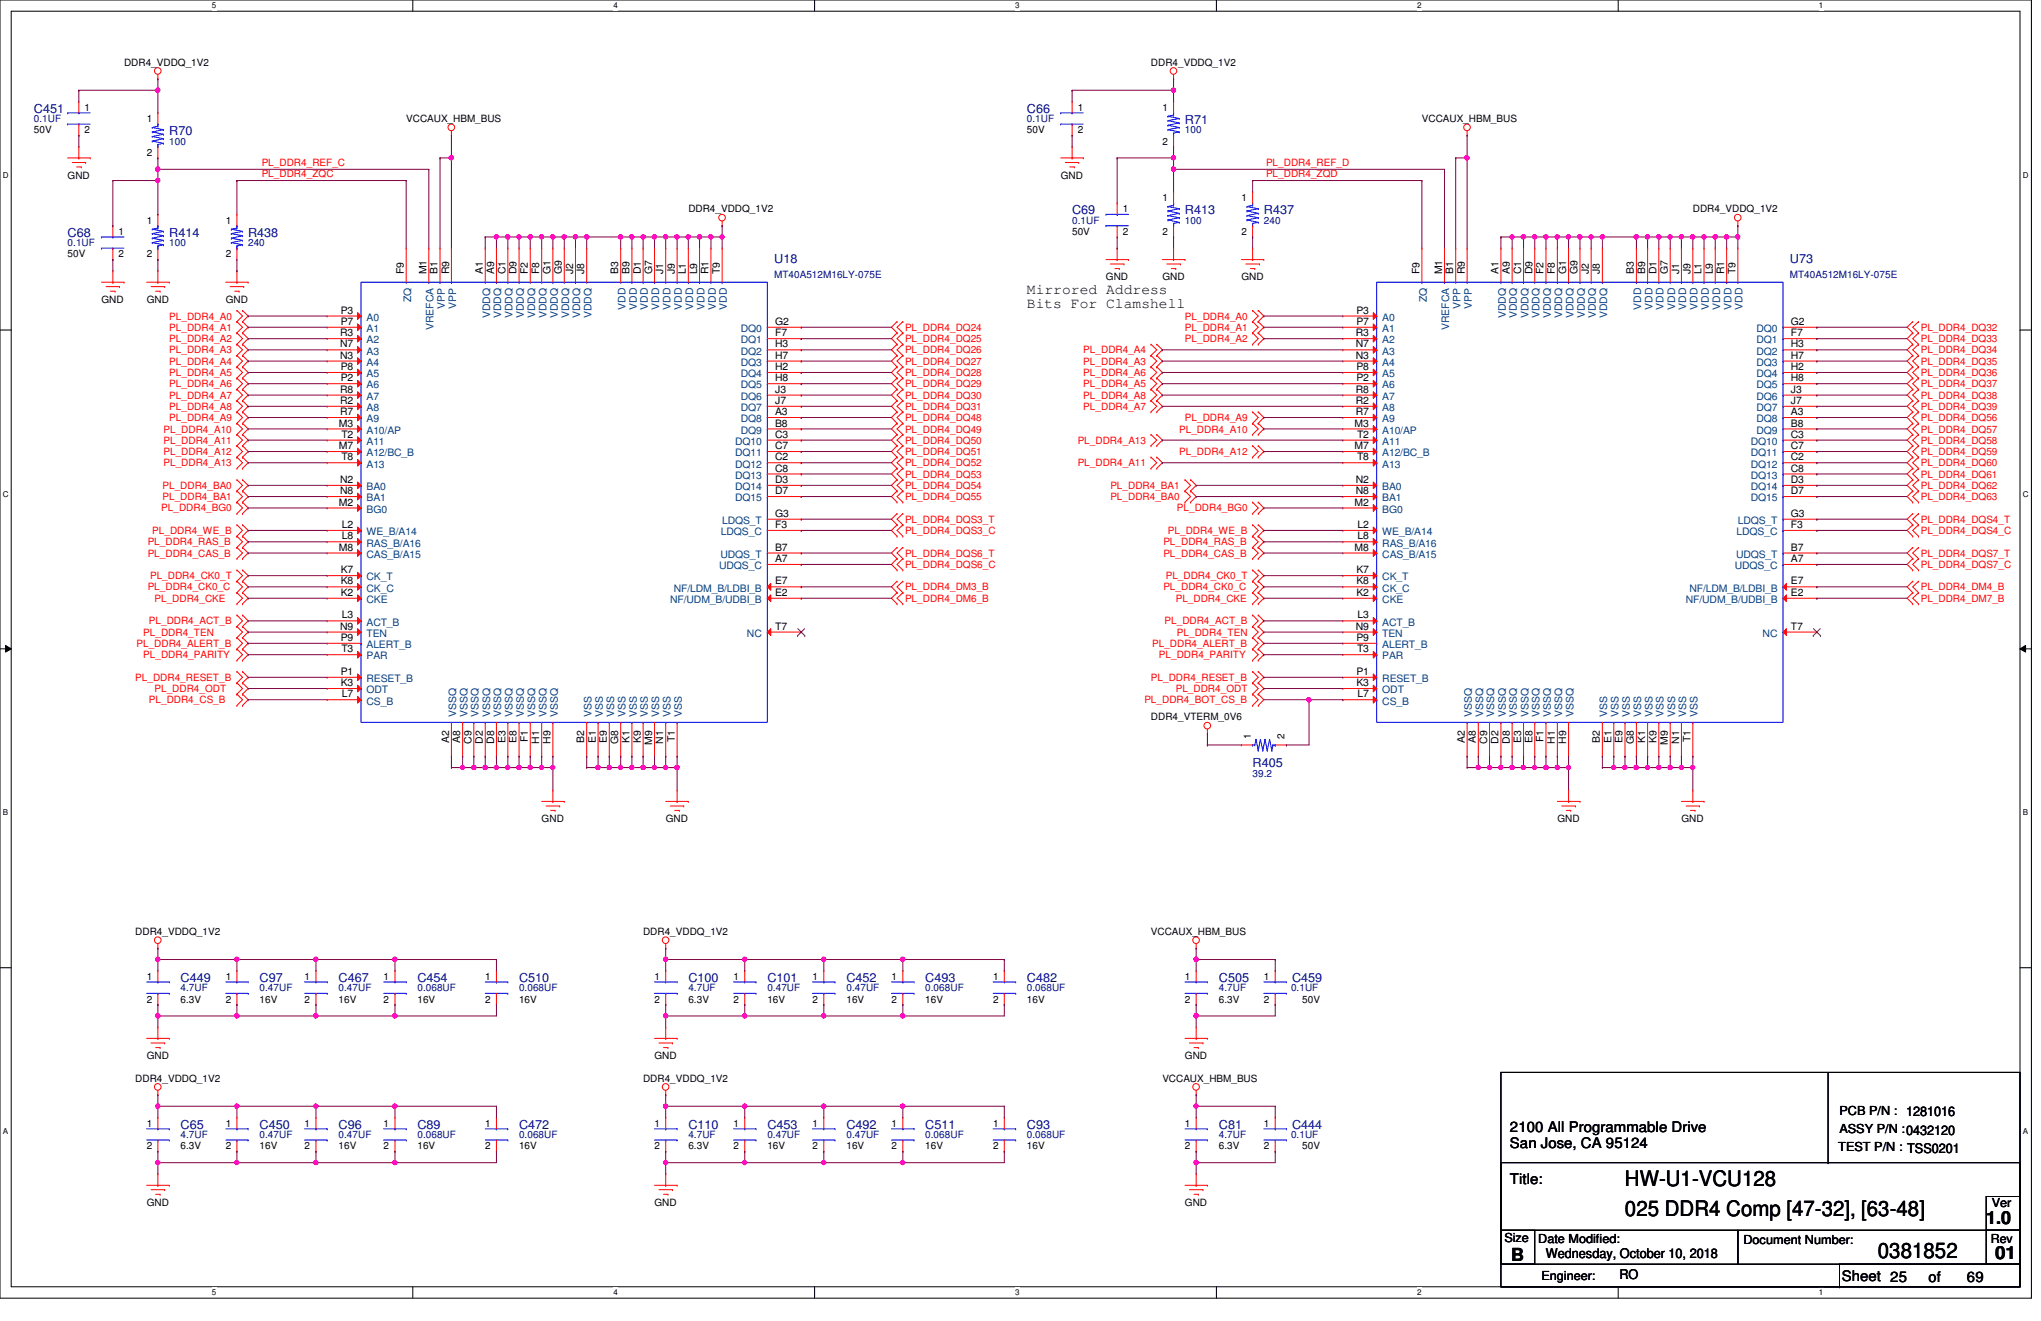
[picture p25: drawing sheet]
<svg xmlns="http://www.w3.org/2000/svg" width="432mm" height="279mm" viewBox="0 0 432 279" stroke-linecap="round" stroke-linejoin="round" font-family="sans-serif">
<defs><g id="words">
<g font-size="4.5">
<text x="343.8" y="250.9">HW-U1-VCU128</text>
<text x="343.8" y="257.1">025 DDR4 Comp [47-32], [63-48]</text>
<text x="397.3" y="266">0381852</text>
</g>
<g font-size="3.8">
<text x="420.2" y="259">1.0</text>
<text x="319.7" y="266.6">B</text>
<text x="422.1" y="266.4">01</text>
</g>
<g font-size="3.1">
<text x="217.3" y="62.1">Mirrored Address</text>
<text x="217.3" y="65.2">Bits For Clamshell</text>
<text x="319.4" y="239.4">2100 All Programmable Drive</text>
<text x="319.4" y="242.7">San Jose, CA 95124</text>
<text x="319.4" y="250.4">Title:</text>
<text x="389.6" y="270.9">Sheet 25</text>
<text x="408" y="271.1">of</text>
<text x="416.1" y="271.1">69</text>
</g>
<g font-size="2.8">
<text x="327.1" y="266.1">Wednesday, October 10, 2018</text>
<text x="342.6" y="270.4">RO</text>
</g>
<g font-size="2.6" fill="#000080">
<text x="7.2" y="23.8">C451</text>
<text x="217.3" y="23.8">C66</text>
<text x="35.8" y="28.6">R70</text>
<text x="250.7" y="26.2">R71</text>
<text x="226.8" y="45.3">C69</text>
<text x="250.7" y="45.3">R413</text>
<text x="267.4" y="45.3">R437</text>
<text x="14.3" y="50.1">C68</text>
<text x="35.8" y="50.1">R414</text>
<text x="52.5" y="50.1">R438</text>
<text x="163.8" y="55.6">U18</text>
<text x="378.7" y="55.6">U73</text>
<text x="265" y="162.3">R405</text>
<text x="38.2" y="207.7">C449</text>
<text x="54.9" y="207.7">C97</text>
<text x="71.6" y="207.7">C467</text>
<text x="88.3" y="207.7">C454</text>
<text x="109.8" y="207.7">C510</text>
<text x="145.6" y="207.7">C100</text>
<text x="162.3" y="207.7">C101</text>
<text x="179.1" y="207.7">C452</text>
<text x="195.7" y="207.7">C493</text>
<text x="217.3" y="207.7">C482</text>
<text x="257.9" y="207.7">C505</text>
<text x="273.3" y="207.7">C459</text>
<text x="38.2" y="238.7">C65</text>
<text x="54.9" y="238.7">C450</text>
<text x="71.6" y="238.7">C96</text>
<text x="88.3" y="238.7">C89</text>
<text x="109.8" y="238.7">C472</text>
<text x="145.6" y="238.7">C110</text>
<text x="162.3" y="238.7">C453</text>
<text x="179.1" y="238.7">C492</text>
<text x="195.7" y="238.7">C511</text>
<text x="217.3" y="238.7">C93</text>
<text x="257.9" y="238.7">C81</text>
<text x="273.3" y="238.7">C444</text>
</g>
<g font-size="2.6">
<text x="389.2" y="235.9">PCB P/N : 1281016</text>
<text x="389.2" y="239.7">ASSY P/N :0432120</text>
<text x="388.9" y="243.5">TEST P/N : TSS0201</text>
<text x="421.4" y="255.2">Ver</text>
<text x="318.3" y="262.6">Size</text>
<text x="325.4" y="262.8">Date Modified:</text>
<text x="368.9" y="263.1">Document Number:</text>
<text x="421.2" y="262.8">Rev</text>
<text x="326.1" y="270.7">Engineer:</text>
</g>
<g font-size="2.2">
<text x="85.4" y="58" transform="rotate(-90 85.4 58)">F9</text>
<text x="90.2" y="58" transform="rotate(-90 90.2 58)">M1</text>
<text x="92.6" y="58" transform="rotate(-90 92.6 58)">B1</text>
<text x="95" y="58" transform="rotate(-90 95 58)">R9</text>
<text x="102.2" y="58" transform="rotate(-90 102.2 58)">A1</text>
<text x="104.5" y="58" transform="rotate(-90 104.5 58)">A9</text>
<text x="106.9" y="58" transform="rotate(-90 106.9 58)">C1</text>
<text x="109.3" y="58" transform="rotate(-90 109.3 58)">D9</text>
<text x="111.7" y="58" transform="rotate(-90 111.7 58)">F2</text>
<text x="114.1" y="58" transform="rotate(-90 114.1 58)">F8</text>
<text x="116.5" y="58" transform="rotate(-90 116.5 58)">G1</text>
<text x="118.9" y="58" transform="rotate(-90 118.9 58)">G9</text>
<text x="121.2" y="58" transform="rotate(-90 121.2 58)">J2</text>
<text x="123.6" y="58" transform="rotate(-90 123.6 58)">J8</text>
<text x="130.8" y="58" transform="rotate(-90 130.8 58)">B3</text>
<text x="133.2" y="58" transform="rotate(-90 133.2 58)">B9</text>
<text x="135.6" y="58" transform="rotate(-90 135.6 58)">D1</text>
<text x="138" y="58" transform="rotate(-90 138 58)">G7</text>
<text x="140.3" y="58" transform="rotate(-90 140.3 58)">J1</text>
<text x="142.7" y="58" transform="rotate(-90 142.7 58)">J9</text>
<text x="145.1" y="58" transform="rotate(-90 145.1 58)">L1</text>
<text x="147.5" y="58" transform="rotate(-90 147.5 58)">L9</text>
<text x="149.9" y="58" transform="rotate(-90 149.9 58)">R1</text>
<text x="152.3" y="58" transform="rotate(-90 152.3 58)">T9</text>
<text x="300.3" y="58" transform="rotate(-90 300.3 58)">F9</text>
<text x="305.1" y="58" transform="rotate(-90 305.1 58)">M1</text>
<text x="307.5" y="58" transform="rotate(-90 307.5 58)">B1</text>
<text x="309.9" y="58" transform="rotate(-90 309.9 58)">R9</text>
<text x="317" y="58" transform="rotate(-90 317 58)">A1</text>
<text x="319.4" y="58" transform="rotate(-90 319.4 58)">A9</text>
<text x="321.8" y="58" transform="rotate(-90 321.8 58)">C1</text>
<text x="324.2" y="58" transform="rotate(-90 324.2 58)">D9</text>
<text x="326.6" y="58" transform="rotate(-90 326.6 58)">F2</text>
<text x="329" y="58" transform="rotate(-90 329 58)">F8</text>
<text x="331.3" y="58" transform="rotate(-90 331.3 58)">G1</text>
<text x="333.8" y="58" transform="rotate(-90 333.8 58)">G9</text>
<text x="336.1" y="58" transform="rotate(-90 336.1 58)">J2</text>
<text x="338.5" y="58" transform="rotate(-90 338.5 58)">J8</text>
<text x="345.7" y="58" transform="rotate(-90 345.7 58)">B3</text>
<text x="348.1" y="58" transform="rotate(-90 348.1 58)">B9</text>
<text x="350.4" y="58" transform="rotate(-90 350.4 58)">D1</text>
<text x="352.8" y="58" transform="rotate(-90 352.8 58)">G7</text>
<text x="355.2" y="58" transform="rotate(-90 355.2 58)">J1</text>
<text x="357.6" y="58" transform="rotate(-90 357.6 58)">J9</text>
<text x="360" y="58" transform="rotate(-90 360 58)">L1</text>
<text x="362.4" y="58" transform="rotate(-90 362.4 58)">L9</text>
<text x="364.8" y="58" transform="rotate(-90 364.8 58)">R1</text>
<text x="367.2" y="58" transform="rotate(-90 367.2 58)">T9</text>
<text x="72" y="71.1">R3</text>
<text x="72.1" y="68.7">P7</text>
<text x="72.1" y="66.3">P3</text>
<text x="164" y="71.1">F7</text>
<text x="164" y="68.7">G2</text>
<text x="286.9" y="71.1">R3</text>
<text x="287" y="68.7">P7</text>
<text x="287" y="66.3">P3</text>
<text x="378.9" y="71.1">F7</text>
<text x="378.9" y="68.7">G2</text>
<text x="72" y="75.9">N3</text>
<text x="72" y="73.5">N7</text>
<text x="164" y="75.9">H7</text>
<text x="164" y="73.5">H3</text>
<text x="286.9" y="75.9">N3</text>
<text x="286.9" y="73.5">N7</text>
<text x="378.9" y="75.9">H7</text>
<text x="378.9" y="73.5">H3</text>
<text x="72" y="83.1">R8</text>
<text x="72.1" y="80.6">P2</text>
<text x="72.1" y="78.3">P8</text>
<text x="164" y="83.1">J3</text>
<text x="164" y="80.6">H8</text>
<text x="164" y="78.3">H2</text>
<text x="286.9" y="83.1">R8</text>
<text x="287" y="80.6">P2</text>
<text x="287" y="78.3">P8</text>
<text x="378.9" y="83.1">J3</text>
<text x="378.9" y="80.6">H8</text>
<text x="378.9" y="78.3">H2</text>
<text x="72" y="87.8">R7</text>
<text x="72" y="85.4">R2</text>
<text x="164" y="87.8">A3</text>
<text x="164" y="85.4">J7</text>
<text x="286.9" y="87.8">R7</text>
<text x="286.9" y="85.4">R2</text>
<text x="378.9" y="87.8">A3</text>
<text x="378.9" y="85.4">J7</text>
<text x="71.7" y="95">M7</text>
<text x="71.7" y="90.2">M3</text>
<text x="72.2" y="92.6">T2</text>
<text x="164" y="95">C7</text>
<text x="164" y="92.6">C3</text>
<text x="164" y="90.2">B8</text>
<text x="286.6" y="95">M7</text>
<text x="286.6" y="90.2">M3</text>
<text x="287.1" y="92.6">T2</text>
<text x="378.9" y="95">C7</text>
<text x="378.9" y="92.6">C3</text>
<text x="378.9" y="90.2">B8</text>
<text x="72.2" y="97.4">T8</text>
<text x="164" y="99.7">C8</text>
<text x="164" y="97.4">C2</text>
<text x="287.1" y="97.4">T8</text>
<text x="378.9" y="99.7">C8</text>
<text x="378.9" y="97.4">C2</text>
<text x="71.7" y="106.9">M2</text>
<text x="72" y="104.5">N8</text>
<text x="72" y="102.2">N2</text>
<text x="164" y="104.5">D7</text>
<text x="164" y="102.2">D3</text>
<text x="286.6" y="106.9">M2</text>
<text x="286.9" y="104.5">N8</text>
<text x="286.9" y="102.2">N2</text>
<text x="378.9" y="104.5">D7</text>
<text x="378.9" y="102.2">D3</text>
<text x="72.3" y="111.7">L2</text>
<text x="164" y="109.3">G3</text>
<text x="164" y="111.7">F3</text>
<text x="287.2" y="111.7">L2</text>
<text x="378.9" y="109.3">G3</text>
<text x="378.9" y="111.7">F3</text>
<text x="71.7" y="116.5">M8</text>
<text x="72.3" y="114.1">L8</text>
<text x="164" y="116.5">B7</text>
<text x="164" y="118.9">A7</text>
<text x="286.6" y="116.5">M8</text>
<text x="287.2" y="114.1">L8</text>
<text x="378.9" y="116.5">B7</text>
<text x="378.9" y="118.9">A7</text>
<text x="72.1" y="121.2">K7</text>
<text x="72.1" y="123.6">K8</text>
<text x="164" y="123.6">E7</text>
<text x="287" y="121.2">K7</text>
<text x="287" y="123.6">K8</text>
<text x="378.9" y="123.6">E7</text>
<text x="72.1" y="126">K2</text>
<text x="72.3" y="130.8">L3</text>
<text x="164" y="126">E2</text>
<text x="287" y="126">K2</text>
<text x="287.2" y="130.8">L3</text>
<text x="378.9" y="126">E2</text>
<text x="72" y="133.2">N9</text>
<text x="72.1" y="135.6">P9</text>
<text x="72.2" y="138">T3</text>
<text x="164" y="133.2">T7</text>
<text x="286.9" y="133.2">N9</text>
<text x="287" y="135.6">P9</text>
<text x="287.1" y="138">T3</text>
<text x="378.9" y="133.2">T7</text>
<text x="72.1" y="142.7">P1</text>
<text x="287" y="142.7">P1</text>
<text x="72.1" y="145.1">K3</text>
<text x="72.3" y="147.5">L7</text>
<text x="287" y="145.1">K3</text>
<text x="287.2" y="147.5">L7</text>
<text x="95" y="157.1" transform="rotate(-90 95 157.1)">A2</text>
<text x="97.4" y="157.1" transform="rotate(-90 97.4 157.1)">A8</text>
<text x="99.7" y="157.3" transform="rotate(-90 99.7 157.3)">C9</text>
<text x="102.2" y="157.3" transform="rotate(-90 102.2 157.3)">D2</text>
<text x="104.5" y="157.3" transform="rotate(-90 104.5 157.3)">D8</text>
<text x="106.9" y="157.1" transform="rotate(-90 106.9 157.1)">E3</text>
<text x="109.3" y="157.1" transform="rotate(-90 109.3 157.1)">E8</text>
<text x="111.7" y="157" transform="rotate(-90 111.7 157)">F1</text>
<text x="114.1" y="157.3" transform="rotate(-90 114.1 157.3)">H1</text>
<text x="116.5" y="157.3" transform="rotate(-90 116.5 157.3)">H9</text>
<text x="123.6" y="157.1" transform="rotate(-90 123.6 157.1)">B2</text>
<text x="126" y="157.1" transform="rotate(-90 126 157.1)">E1</text>
<text x="128.4" y="157.1" transform="rotate(-90 128.4 157.1)">E9</text>
<text x="130.8" y="157.4" transform="rotate(-90 130.8 157.4)">G8</text>
<text x="133.2" y="157.1" transform="rotate(-90 133.2 157.1)">K1</text>
<text x="135.6" y="157.1" transform="rotate(-90 135.6 157.1)">K9</text>
<text x="138" y="157.5" transform="rotate(-90 138 157.5)">M9</text>
<text x="140.3" y="157.3" transform="rotate(-90 140.3 157.3)">N1</text>
<text x="142.7" y="157" transform="rotate(-90 142.7 157)">T1</text>
<text x="309.9" y="157.1" transform="rotate(-90 309.9 157.1)">A2</text>
<text x="312.3" y="157.1" transform="rotate(-90 312.3 157.1)">A8</text>
<text x="314.6" y="157.3" transform="rotate(-90 314.6 157.3)">C9</text>
<text x="317" y="157.3" transform="rotate(-90 317 157.3)">D2</text>
<text x="319.4" y="157.3" transform="rotate(-90 319.4 157.3)">D8</text>
<text x="321.8" y="157.1" transform="rotate(-90 321.8 157.1)">E3</text>
<text x="324.2" y="157.1" transform="rotate(-90 324.2 157.1)">E8</text>
<text x="326.6" y="157" transform="rotate(-90 326.6 157)">F1</text>
<text x="329" y="157.3" transform="rotate(-90 329 157.3)">H1</text>
<text x="331.3" y="157.3" transform="rotate(-90 331.3 157.3)">H9</text>
<text x="338.5" y="157.1" transform="rotate(-90 338.5 157.1)">B2</text>
<text x="340.9" y="157.1" transform="rotate(-90 340.9 157.1)">E1</text>
<text x="343.3" y="157.1" transform="rotate(-90 343.3 157.1)">E9</text>
<text x="345.7" y="157.4" transform="rotate(-90 345.7 157.4)">G8</text>
<text x="348.1" y="157.1" transform="rotate(-90 348.1 157.1)">K1</text>
<text x="350.4" y="157.1" transform="rotate(-90 350.4 157.1)">K9</text>
<text x="352.8" y="157.5" transform="rotate(-90 352.8 157.5)">M9</text>
<text x="355.2" y="157.3" transform="rotate(-90 355.2 157.3)">N1</text>
<text x="357.6" y="157" transform="rotate(-90 357.6 157)">T1</text>
</g>
<g font-size="2.2" fill="#004080">
<text x="87" y="64" transform="rotate(-90 87 64)">ZQ</text>
<text x="94.1" y="65.3" transform="rotate(-90 94.1 65.3)">VPP</text>
<text x="96.5" y="65.3" transform="rotate(-90 96.5 65.3)">VPP</text>
<text x="132.3" y="65.6" transform="rotate(-90 132.3 65.6)">VDD</text>
<text x="134.7" y="65.6" transform="rotate(-90 134.7 65.6)">VDD</text>
<text x="137.1" y="65.6" transform="rotate(-90 137.1 65.6)">VDD</text>
<text x="139.5" y="65.6" transform="rotate(-90 139.5 65.6)">VDD</text>
<text x="141.9" y="65.6" transform="rotate(-90 141.9 65.6)">VDD</text>
<text x="144.3" y="65.6" transform="rotate(-90 144.3 65.6)">VDD</text>
<text x="146.6" y="65.6" transform="rotate(-90 146.6 65.6)">VDD</text>
<text x="149" y="65.6" transform="rotate(-90 149 65.6)">VDD</text>
<text x="151.4" y="65.6" transform="rotate(-90 151.4 65.6)">VDD</text>
<text x="153.8" y="65.6" transform="rotate(-90 153.8 65.6)">VDD</text>
<text x="301.8" y="64" transform="rotate(-90 301.8 64)">ZQ</text>
<text x="309" y="65.3" transform="rotate(-90 309 65.3)">VPP</text>
<text x="311.4" y="65.3" transform="rotate(-90 311.4 65.3)">VPP</text>
<text x="347.2" y="65.6" transform="rotate(-90 347.2 65.6)">VDD</text>
<text x="349.6" y="65.6" transform="rotate(-90 349.6 65.6)">VDD</text>
<text x="352" y="65.6" transform="rotate(-90 352 65.6)">VDD</text>
<text x="354.4" y="65.6" transform="rotate(-90 354.4 65.6)">VDD</text>
<text x="356.7" y="65.6" transform="rotate(-90 356.7 65.6)">VDD</text>
<text x="359.2" y="65.6" transform="rotate(-90 359.2 65.6)">VDD</text>
<text x="361.5" y="65.6" transform="rotate(-90 361.5 65.6)">VDD</text>
<text x="363.9" y="65.6" transform="rotate(-90 363.9 65.6)">VDD</text>
<text x="366.3" y="65.6" transform="rotate(-90 366.3 65.6)">VDD</text>
<text x="368.7" y="65.6" transform="rotate(-90 368.7 65.6)">VDD</text>
<text x="77.6" y="70.2">A1</text>
<text x="77.6" y="67.9">A0</text>
<text x="91.7" y="69.9" transform="rotate(-90 91.7 69.9)">VREFCA</text>
<text x="103.7" y="67.3" transform="rotate(-90 103.7 67.3)">VDDQ</text>
<text x="106" y="67.3" transform="rotate(-90 106 67.3)">VDDQ</text>
<text x="108.5" y="67.3" transform="rotate(-90 108.5 67.3)">VDDQ</text>
<text x="110.8" y="67.3" transform="rotate(-90 110.8 67.3)">VDDQ</text>
<text x="113.2" y="67.3" transform="rotate(-90 113.2 67.3)">VDDQ</text>
<text x="115.6" y="67.3" transform="rotate(-90 115.6 67.3)">VDDQ</text>
<text x="118" y="67.3" transform="rotate(-90 118 67.3)">VDDQ</text>
<text x="120.4" y="67.3" transform="rotate(-90 120.4 67.3)">VDDQ</text>
<text x="122.8" y="67.3" transform="rotate(-90 122.8 67.3)">VDDQ</text>
<text x="125.1" y="67.3" transform="rotate(-90 125.1 67.3)">VDDQ</text>
<text x="156.7" y="70.2">DQ0</text>
<text x="292.4" y="70.2">A1</text>
<text x="292.4" y="67.9">A0</text>
<text x="306.6" y="69.9" transform="rotate(-90 306.6 69.9)">VREFCA</text>
<text x="318.6" y="67.3" transform="rotate(-90 318.6 67.3)">VDDQ</text>
<text x="320.9" y="67.3" transform="rotate(-90 320.9 67.3)">VDDQ</text>
<text x="323.3" y="67.3" transform="rotate(-90 323.3 67.3)">VDDQ</text>
<text x="325.7" y="67.3" transform="rotate(-90 325.7 67.3)">VDDQ</text>
<text x="328.1" y="67.3" transform="rotate(-90 328.1 67.3)">VDDQ</text>
<text x="330.5" y="67.3" transform="rotate(-90 330.5 67.3)">VDDQ</text>
<text x="332.9" y="67.3" transform="rotate(-90 332.9 67.3)">VDDQ</text>
<text x="335.3" y="67.3" transform="rotate(-90 335.3 67.3)">VDDQ</text>
<text x="337.7" y="67.3" transform="rotate(-90 337.7 67.3)">VDDQ</text>
<text x="340" y="67.3" transform="rotate(-90 340 67.3)">VDDQ</text>
<text x="371.6" y="70.2">DQ0</text>
<text x="77.6" y="77.4">A4</text>
<text x="77.6" y="75">A3</text>
<text x="77.6" y="72.6">A2</text>
<text x="156.7" y="77.4">DQ3</text>
<text x="156.7" y="75">DQ2</text>
<text x="156.7" y="72.6">DQ1</text>
<text x="292.4" y="77.4">A4</text>
<text x="292.4" y="75">A3</text>
<text x="292.4" y="72.6">A2</text>
<text x="371.6" y="77.4">DQ3</text>
<text x="371.6" y="75">DQ2</text>
<text x="371.6" y="72.6">DQ1</text>
<text x="77.6" y="82.2">A6</text>
<text x="77.6" y="79.8">A5</text>
<text x="156.7" y="82.2">DQ5</text>
<text x="156.7" y="79.8">DQ4</text>
<text x="292.4" y="82.2">A6</text>
<text x="292.4" y="79.8">A5</text>
<text x="371.6" y="82.2">DQ5</text>
<text x="371.6" y="79.8">DQ4</text>
<text x="77.6" y="89.3">A9</text>
<text x="77.6" y="87">A8</text>
<text x="77.6" y="84.6">A7</text>
<text x="156.7" y="89.3">DQ8</text>
<text x="156.7" y="87">DQ7</text>
<text x="156.7" y="84.6">DQ6</text>
<text x="292.4" y="89.3">A9</text>
<text x="292.4" y="87">A8</text>
<text x="292.4" y="84.6">A7</text>
<text x="371.6" y="89.3">DQ8</text>
<text x="371.6" y="87">DQ7</text>
<text x="371.6" y="84.6">DQ6</text>
<text x="77.6" y="94.1">A11</text>
<text x="77.6" y="91.7">A10/AP</text>
<text x="155.5" y="94.1">DQ10</text>
<text x="156.7" y="91.7">DQ9</text>
<text x="292.4" y="94.1">A11</text>
<text x="292.4" y="91.7">A10/AP</text>
<text x="370.4" y="94.1">DQ10</text>
<text x="371.6" y="91.7">DQ9</text>
<text x="77.6" y="98.9">A13</text>
<text x="77.6" y="96.5">A12/BC_B</text>
<text x="155.5" y="101.3">DQ13</text>
<text x="155.5" y="98.9">DQ12</text>
<text x="155.5" y="96.5">DQ11</text>
<text x="292.4" y="98.9">A13</text>
<text x="292.4" y="96.5">A12/BC_B</text>
<text x="370.4" y="101.3">DQ13</text>
<text x="370.4" y="98.9">DQ12</text>
<text x="370.4" y="96.5">DQ11</text>
<text x="77.6" y="106">BA1</text>
<text x="77.6" y="103.7">BA0</text>
<text x="155.5" y="106">DQ15</text>
<text x="155.5" y="103.7">DQ14</text>
<text x="292.4" y="106">BA1</text>
<text x="292.4" y="103.7">BA0</text>
<text x="370.4" y="106">DQ15</text>
<text x="370.4" y="103.7">DQ14</text>
<text x="77.6" y="113.2">WE_B/A14</text>
<text x="77.6" y="108.5">BG0</text>
<text x="152.5" y="113.2">LDQS_C</text>
<text x="152.8" y="110.8">LDQS_T</text>
<text x="292.4" y="113.2">WE_B/A14</text>
<text x="292.4" y="108.5">BG0</text>
<text x="367.4" y="113.2">LDQS_C</text>
<text x="367.7" y="110.8">LDQS_T</text>
<text x="77.6" y="115.6">RAS_B/A16</text>
<text x="77.6" y="118">CAS_B/A15</text>
<text x="152.4" y="118">UDQS_T</text>
<text x="292.4" y="115.6">RAS_B/A16</text>
<text x="292.4" y="118">CAS_B/A15</text>
<text x="367.3" y="118">UDQS_T</text>
<text x="77.6" y="122.8">CK_T</text>
<text x="77.6" y="125.1">CK_C</text>
<text x="142.5" y="125.1">NF/LDM_B/LDBI_B</text>
<text x="152.1" y="120.4">UDQS_C</text>
<text x="292.4" y="122.8">CK_T</text>
<text x="292.4" y="125.1">CK_C</text>
<text x="357.4" y="125.1">NF/LDM_B/LDBI_B</text>
<text x="367" y="120.4">UDQS_C</text>
<text x="77.6" y="127.6">CKE</text>
<text x="141.8" y="127.6">NF/UDM_B/UDBI_B</text>
<text x="292.4" y="127.6">CKE</text>
<text x="356.7" y="127.6">NF/UDM_B/UDBI_B</text>
<text x="77.6" y="134.7">TEN</text>
<text x="77.6" y="137.1">ALERT_B</text>
<text x="77.6" y="132.3">ACT_B</text>
<text x="158" y="134.7">NC</text>
<text x="292.4" y="134.7">TEN</text>
<text x="292.4" y="137.1">ALERT_B</text>
<text x="292.4" y="132.3">ACT_B</text>
<text x="372.9" y="134.7">NC</text>
<text x="77.6" y="139.5">PAR</text>
<text x="292.4" y="139.5">PAR</text>
<text x="77.6" y="144.3">RESET_B</text>
<text x="77.6" y="146.6">ODT</text>
<text x="77.6" y="149">CS_B</text>
<text x="292.4" y="144.3">RESET_B</text>
<text x="292.4" y="146.6">ODT</text>
<text x="292.4" y="149">CS_B</text>
<text x="96.5" y="151.6" transform="rotate(-90 96.5 151.6)">VSSQ</text>
<text x="98.9" y="151.6" transform="rotate(-90 98.9 151.6)">VSSQ</text>
<text x="101.3" y="151.6" transform="rotate(-90 101.3 151.6)">VSSQ</text>
<text x="103.7" y="151.6" transform="rotate(-90 103.7 151.6)">VSSQ</text>
<text x="106" y="151.6" transform="rotate(-90 106 151.6)">VSSQ</text>
<text x="108.5" y="151.6" transform="rotate(-90 108.5 151.6)">VSSQ</text>
<text x="110.8" y="151.6" transform="rotate(-90 110.8 151.6)">VSSQ</text>
<text x="113.2" y="151.6" transform="rotate(-90 113.2 151.6)">VSSQ</text>
<text x="115.6" y="151.6" transform="rotate(-90 115.6 151.6)">VSSQ</text>
<text x="118" y="151.6" transform="rotate(-90 118 151.6)">VSSQ</text>
<text x="125.1" y="151.6" transform="rotate(-90 125.1 151.6)">VSS</text>
<text x="127.6" y="151.6" transform="rotate(-90 127.6 151.6)">VSS</text>
<text x="129.9" y="151.6" transform="rotate(-90 129.9 151.6)">VSS</text>
<text x="132.3" y="151.6" transform="rotate(-90 132.3 151.6)">VSS</text>
<text x="134.7" y="151.6" transform="rotate(-90 134.7 151.6)">VSS</text>
<text x="137.1" y="151.6" transform="rotate(-90 137.1 151.6)">VSS</text>
<text x="139.5" y="151.6" transform="rotate(-90 139.5 151.6)">VSS</text>
<text x="141.9" y="151.6" transform="rotate(-90 141.9 151.6)">VSS</text>
<text x="144.3" y="151.6" transform="rotate(-90 144.3 151.6)">VSS</text>
<text x="311.4" y="151.6" transform="rotate(-90 311.4 151.6)">VSSQ</text>
<text x="313.8" y="151.6" transform="rotate(-90 313.8 151.6)">VSSQ</text>
<text x="316.1" y="151.6" transform="rotate(-90 316.1 151.6)">VSSQ</text>
<text x="318.6" y="151.6" transform="rotate(-90 318.6 151.6)">VSSQ</text>
<text x="320.9" y="151.6" transform="rotate(-90 320.9 151.6)">VSSQ</text>
<text x="323.3" y="151.6" transform="rotate(-90 323.3 151.6)">VSSQ</text>
<text x="325.7" y="151.6" transform="rotate(-90 325.7 151.6)">VSSQ</text>
<text x="328.1" y="151.6" transform="rotate(-90 328.1 151.6)">VSSQ</text>
<text x="330.5" y="151.6" transform="rotate(-90 330.5 151.6)">VSSQ</text>
<text x="332.9" y="151.6" transform="rotate(-90 332.9 151.6)">VSSQ</text>
<text x="340" y="151.6" transform="rotate(-90 340 151.6)">VSS</text>
<text x="342.4" y="151.6" transform="rotate(-90 342.4 151.6)">VSS</text>
<text x="344.8" y="151.6" transform="rotate(-90 344.8 151.6)">VSS</text>
<text x="347.2" y="151.6" transform="rotate(-90 347.2 151.6)">VSS</text>
<text x="349.6" y="151.6" transform="rotate(-90 349.6 151.6)">VSS</text>
<text x="352" y="151.6" transform="rotate(-90 352 151.6)">VSS</text>
<text x="354.4" y="151.6" transform="rotate(-90 354.4 151.6)">VSS</text>
<text x="356.7" y="151.6" transform="rotate(-90 356.7 151.6)">VSS</text>
<text x="359.2" y="151.6" transform="rotate(-90 359.2 151.6)">VSS</text>
</g>
<g font-size="2.1">
<text x="26.2" y="13.9">DDR4_VDDQ_1V2</text>
<text x="243.5" y="13.9">DDR4_VDDQ_1V2</text>
<text x="17.9" y="23.4">1</text>
<text x="228" y="23.4">1</text>
<text x="245.9" y="23.4">1</text>
<text x="7.2" y="28.2">50V</text>
<text x="17.9" y="28.2">2</text>
<text x="31" y="25.8">1</text>
<text x="85.9" y="25.8">VCCAUX_HBM_BUS</text>
<text x="217.3" y="28.2">50V</text>
<text x="228" y="28.2">2</text>
<text x="300.8" y="25.8">VCCAUX_HBM_BUS</text>
<text x="31" y="33">2</text>
<text x="245.9" y="30.6">2</text>
<text x="14.3" y="37.8">GND</text>
<text x="224.4" y="37.8">GND</text>
<text x="31" y="47.3">1</text>
<text x="47.8" y="47.3">1</text>
<text x="145.6" y="44.9">DDR4_VDDQ_1V2</text>
<text x="237.5" y="44.9">1</text>
<text x="245.9" y="42.5">1</text>
<text x="262.6" y="42.5">1</text>
<text x="358.1" y="44.9">DDR4_VDDQ_1V2</text>
<text x="25.1" y="49.7">1</text>
<text x="226.8" y="49.7">50V</text>
<text x="237.5" y="49.7">2</text>
<text x="245.9" y="49.7">2</text>
<text x="262.6" y="49.7">2</text>
<text x="14.3" y="54.4">50V</text>
<text x="25.1" y="54.4">2</text>
<text x="31" y="54.4">2</text>
<text x="47.8" y="54.4">2</text>
<text x="234" y="59.2">GND</text>
<text x="245.9" y="59.2">GND</text>
<text x="262.6" y="59.2">GND</text>
<text x="21.5" y="64">GND</text>
<text x="31" y="64">GND</text>
<text x="47.8" y="64">GND</text>
<text x="243.5" y="152.4">DDR4_VTERM_0V6</text>
<text x="264.6" y="156.4" transform="rotate(-90 264.6 156.4)">1</text>
<text x="271.8" y="156.4" transform="rotate(-90 271.8 156.4)">2</text>
<text x="114.6" y="173.8">GND</text>
<text x="140.8" y="173.8">GND</text>
<text x="329.5" y="173.8">GND</text>
<text x="355.7" y="173.8">GND</text>
<text x="28.6" y="197.7">DDR4_VDDQ_1V2</text>
<text x="136.1" y="197.7">DDR4_VDDQ_1V2</text>
<text x="243.5" y="197.7">VCCAUX_HBM_BUS</text>
<text x="31" y="207.3">1</text>
<text x="47.8" y="207.3">1</text>
<text x="64.4" y="207.3">1</text>
<text x="81.2" y="207.3">1</text>
<text x="102.7" y="207.3">1</text>
<text x="138.5" y="207.3">1</text>
<text x="155.2" y="207.3">1</text>
<text x="171.9" y="207.3">1</text>
<text x="188.6" y="207.3">1</text>
<text x="210.1" y="207.3">1</text>
<text x="250.7" y="207.3">1</text>
<text x="267.4" y="207.3">1</text>
<text x="31" y="212">2</text>
<text x="38.2" y="212">6.3V</text>
<text x="47.8" y="212">2</text>
<text x="54.9" y="212">16V</text>
<text x="64.4" y="212">2</text>
<text x="71.6" y="212">16V</text>
<text x="81.2" y="212">2</text>
<text x="88.3" y="212">16V</text>
<text x="102.7" y="212">2</text>
<text x="109.8" y="212">16V</text>
<text x="138.5" y="212">2</text>
<text x="145.6" y="212">6.3V</text>
<text x="155.2" y="212">2</text>
<text x="162.3" y="212">16V</text>
<text x="171.9" y="212">2</text>
<text x="179.1" y="212">16V</text>
<text x="188.6" y="212">2</text>
<text x="195.7" y="212">16V</text>
<text x="210.1" y="212">2</text>
<text x="217.3" y="212">16V</text>
<text x="250.7" y="212">2</text>
<text x="257.9" y="212">6.3V</text>
<text x="267.4" y="212">2</text>
<text x="275.5" y="212">50V</text>
<text x="31" y="224">GND</text>
<text x="138.5" y="224">GND</text>
<text x="250.7" y="224">GND</text>
<text x="28.6" y="228.8">DDR4_VDDQ_1V2</text>
<text x="136.1" y="228.8">DDR4_VDDQ_1V2</text>
<text x="245.9" y="228.8">VCCAUX_HBM_BUS</text>
<text x="31" y="238.3">1</text>
<text x="47.8" y="238.3">1</text>
<text x="64.4" y="238.3">1</text>
<text x="81.2" y="238.3">1</text>
<text x="102.7" y="238.3">1</text>
<text x="138.5" y="238.3">1</text>
<text x="155.2" y="238.3">1</text>
<text x="171.9" y="238.3">1</text>
<text x="188.6" y="238.3">1</text>
<text x="210.1" y="238.3">1</text>
<text x="250.7" y="238.3">1</text>
<text x="267.4" y="238.3">1</text>
<text x="31" y="243.1">2</text>
<text x="38.2" y="243.1">6.3V</text>
<text x="47.8" y="243.1">2</text>
<text x="54.9" y="243.1">16V</text>
<text x="64.4" y="243.1">2</text>
<text x="71.6" y="243.1">16V</text>
<text x="81.2" y="243.1">2</text>
<text x="88.3" y="243.1">16V</text>
<text x="102.7" y="243.1">2</text>
<text x="109.8" y="243.1">16V</text>
<text x="138.5" y="243.1">2</text>
<text x="145.6" y="243.1">6.3V</text>
<text x="155.2" y="243.1">2</text>
<text x="162.3" y="243.1">16V</text>
<text x="171.9" y="243.1">2</text>
<text x="179.1" y="243.1">16V</text>
<text x="188.6" y="243.1">2</text>
<text x="195.7" y="243.1">16V</text>
<text x="210.1" y="243.1">2</text>
<text x="217.3" y="243.1">16V</text>
<text x="250.7" y="243.1">2</text>
<text x="257.9" y="243.1">6.3V</text>
<text x="267.4" y="243.1">2</text>
<text x="275.5" y="243.1">50V</text>
<text x="31" y="255">GND</text>
<text x="138.5" y="255">GND</text>
<text x="250.7" y="255">GND</text>
</g>
<g font-size="2.1" fill="#000080">
<text x="7.2" y="25.8">0.1UF</text>
<text x="217.3" y="25.8">0.1UF</text>
<text x="250.7" y="28.2">100</text>
<text x="35.8" y="30.6">100</text>
<text x="226.8" y="47.3">0.1UF</text>
<text x="250.7" y="47.3">100</text>
<text x="267.4" y="47.3">240</text>
<text x="14.3" y="52.1">0.1UF</text>
<text x="35.8" y="52.1">100</text>
<text x="52.5" y="52.1">240</text>
<text x="163.8" y="58.8">MT40A512M16LY-075E</text>
<text x="378.7" y="58.8">MT40A512M16LY-075E</text>
<text x="265" y="164.3">39.2</text>
<text x="38.2" y="209.6">4.7UF</text>
<text x="54.9" y="209.6">0.47UF</text>
<text x="71.6" y="209.6">0.47UF</text>
<text x="88.3" y="209.6">0.068UF</text>
<text x="109.8" y="209.6">0.068UF</text>
<text x="145.6" y="209.6">4.7UF</text>
<text x="162.3" y="209.6">0.47UF</text>
<text x="179.1" y="209.6">0.47UF</text>
<text x="195.7" y="209.6">0.068UF</text>
<text x="217.3" y="209.6">0.068UF</text>
<text x="257.9" y="209.6">4.7UF</text>
<text x="273.1" y="209.6">0.1UF</text>
<text x="38.2" y="240.7">4.7UF</text>
<text x="54.9" y="240.7">0.47UF</text>
<text x="71.6" y="240.7">0.47UF</text>
<text x="88.3" y="240.7">0.068UF</text>
<text x="109.8" y="240.7">0.068UF</text>
<text x="145.6" y="240.7">4.7UF</text>
<text x="162.3" y="240.7">0.47UF</text>
<text x="179.1" y="240.7">0.47UF</text>
<text x="195.7" y="240.7">0.068UF</text>
<text x="217.3" y="240.7">0.068UF</text>
<text x="257.9" y="240.7">4.7UF</text>
<text x="273.1" y="240.7">0.1UF</text>
</g>
<g font-size="2.1" fill="#f00">
<text x="55.4" y="35.1">PL_DDR4_REF_C</text>
<text x="267.8" y="35.1">PL_DDR4_REF_D</text>
<text x="55.4" y="37.5">PL_DDR4_ZQC</text>
<text x="267.8" y="37.5">PL_DDR4_ZQD</text>
<text x="35.8" y="67.6">PL_DDR4_A0</text>
<text x="35.8" y="70">PL_DDR4_A1</text>
<text x="191.5" y="70">PL_DDR4_DQ24</text>
<text x="250.7" y="67.6">PL_DDR4_A0</text>
<text x="250.7" y="70">PL_DDR4_A1</text>
<text x="406.4" y="70">PL_DDR4_DQ32</text>
<text x="35.8" y="74.8">PL_DDR4_A3</text>
<text x="35.8" y="72.3">PL_DDR4_A2</text>
<text x="35.8" y="77.1">PL_DDR4_A4</text>
<text x="191.5" y="72.3">PL_DDR4_DQ25</text>
<text x="191.5" y="74.8">PL_DDR4_DQ26</text>
<text x="191.5" y="77.1">PL_DDR4_DQ27</text>
<text x="229.2" y="77.1">PL_DDR4_A3</text>
<text x="229.2" y="74.8">PL_DDR4_A4</text>
<text x="250.7" y="72.3">PL_DDR4_A2</text>
<text x="406.4" y="72.3">PL_DDR4_DQ33</text>
<text x="406.4" y="77.1">PL_DDR4_DQ35</text>
<text x="406.4" y="74.8">PL_DDR4_DQ34</text>
<text x="35.8" y="79.5">PL_DDR4_A5</text>
<text x="35.8" y="81.9">PL_DDR4_A6</text>
<text x="191.5" y="79.5">PL_DDR4_DQ28</text>
<text x="191.5" y="81.9">PL_DDR4_DQ29</text>
<text x="229.2" y="81.9">PL_DDR4_A5</text>
<text x="229.2" y="79.5">PL_DDR4_A6</text>
<text x="406.4" y="79.5">PL_DDR4_DQ36</text>
<text x="406.4" y="81.9">PL_DDR4_DQ37</text>
<text x="35.8" y="86.7">PL_DDR4_A8</text>
<text x="35.8" y="84.3">PL_DDR4_A7</text>
<text x="35.8" y="89.1">PL_DDR4_A9</text>
<text x="191.5" y="89.1">PL_DDR4_DQ48</text>
<text x="191.5" y="86.7">PL_DDR4_DQ31</text>
<text x="191.5" y="84.3">PL_DDR4_DQ30</text>
<text x="229.2" y="84.3">PL_DDR4_A8</text>
<text x="229.2" y="86.7">PL_DDR4_A7</text>
<text x="250.7" y="89.1">PL_DDR4_A9</text>
<text x="406.4" y="86.7">PL_DDR4_DQ39</text>
<text x="406.4" y="84.3">PL_DDR4_DQ38</text>
<text x="406.4" y="89.1">PL_DDR4_DQ56</text>
<text x="34.6" y="93.9">PL_DDR4_A11</text>
<text x="34.6" y="91.5">PL_DDR4_A10</text>
<text x="191.5" y="93.9">PL_DDR4_DQ50</text>
<text x="191.5" y="91.5">PL_DDR4_DQ49</text>
<text x="228" y="93.9">PL_DDR4_A13</text>
<text x="249.5" y="91.5">PL_DDR4_A10</text>
<text x="406.4" y="91.5">PL_DDR4_DQ57</text>
<text x="406.4" y="93.9">PL_DDR4_DQ58</text>
<text x="34.6" y="98.6">PL_DDR4_A13</text>
<text x="34.6" y="96.2">PL_DDR4_A12</text>
<text x="191.5" y="101">PL_DDR4_DQ53</text>
<text x="191.5" y="98.6">PL_DDR4_DQ52</text>
<text x="191.5" y="96.2">PL_DDR4_DQ51</text>
<text x="228" y="98.6">PL_DDR4_A11</text>
<text x="249.5" y="96.2">PL_DDR4_A12</text>
<text x="406.4" y="96.2">PL_DDR4_DQ59</text>
<text x="406.4" y="101">PL_DDR4_DQ61</text>
<text x="406.4" y="98.6">PL_DDR4_DQ60</text>
<text x="34.4" y="103.4">PL_DDR4_BA0</text>
<text x="34.4" y="105.8">PL_DDR4_BA1</text>
<text x="191.5" y="105.8">PL_DDR4_DQ55</text>
<text x="191.5" y="103.4">PL_DDR4_DQ54</text>
<text x="234.9" y="105.8">PL_DDR4_BA0</text>
<text x="234.9" y="103.4">PL_DDR4_BA1</text>
<text x="406.4" y="103.4">PL_DDR4_DQ62</text>
<text x="406.4" y="105.8">PL_DDR4_DQ63</text>
<text x="32.2" y="112.9">PL_DDR4_WE_B</text>
<text x="34.1" y="108.2">PL_DDR4_BG0</text>
<text x="191.5" y="112.9">PL_DDR4_DQS3_C</text>
<text x="191.5" y="110.6">PL_DDR4_DQS3_T</text>
<text x="247.1" y="112.9">PL_DDR4_WE_B</text>
<text x="249" y="108.2">PL_DDR4_BG0</text>
<text x="406.4" y="110.6">PL_DDR4_DQS4_T</text>
<text x="406.4" y="112.9">PL_DDR4_DQS4_C</text>
<text x="31.2" y="117.7">PL_DDR4_CAS_B</text>
<text x="31.2" y="115.4">PL_DDR4_RAS_B</text>
<text x="191.5" y="117.7">PL_DDR4_DQS6_T</text>
<text x="246.1" y="117.7">PL_DDR4_CAS_B</text>
<text x="246.1" y="115.4">PL_DDR4_RAS_B</text>
<text x="406.4" y="117.7">PL_DDR4_DQS7_T</text>
<text x="31.2" y="124.9">PL_DDR4_CK0_C</text>
<text x="31.7" y="122.5">PL_DDR4_CK0_T</text>
<text x="191.5" y="120.1">PL_DDR4_DQS6_C</text>
<text x="191.5" y="124.9">PL_DDR4_DM3_B</text>
<text x="246.1" y="124.9">PL_DDR4_CK0_C</text>
<text x="246.6" y="122.5">PL_DDR4_CK0_T</text>
<text x="406.4" y="124.9">PL_DDR4_DM4_B</text>
<text x="406.4" y="120.1">PL_DDR4_DQS7_C</text>
<text x="32.7" y="127.3">PL_DDR4_CKE</text>
<text x="191.5" y="127.3">PL_DDR4_DM6_B</text>
<text x="248.8" y="127.3">PL_DDR4_CKE</text>
<text x="406.4" y="127.3">PL_DDR4_DM7_B</text>
<text x="28.9" y="136.8">PL_DDR4_ALERT_B</text>
<text x="30.3" y="134.5">PL_DDR4_TEN</text>
<text x="31.5" y="132">PL_DDR4_ACT_B</text>
<text x="243.8" y="136.8">PL_DDR4_ALERT_B</text>
<text x="246.4" y="132">PL_DDR4_ACT_B</text>
<text x="249" y="134.5">PL_DDR4_TEN</text>
<text x="28.6" y="144">PL_DDR4_RESET_B</text>
<text x="30.3" y="139.2">PL_DDR4_PARITY</text>
<text x="243.5" y="144">PL_DDR4_RESET_B</text>
<text x="245.2" y="139.2">PL_DDR4_PARITY</text>
<text x="31.5" y="148.8">PL_DDR4_CS_B</text>
<text x="32.7" y="146.4">PL_DDR4_ODT</text>
<text x="242.1" y="148.8">PL_DDR4_BOT_CS_B</text>
<text x="248.8" y="146.4">PL_DDR4_ODT</text>
</g>
<g font-size="1.7">
<text x="44.8" y="1.8">5</text>
<text x="129.8" y="1.8">4</text>
<text x="214.8" y="1.8">3</text>
<text x="299.8" y="1.8">2</text>
<text x="384.8" y="1.8">1</text>
<text x=".6" y="37.6">D</text>
<text x="427.9" y="37.6">D</text>
<text x=".6" y="105">C</text>
<text x="427.9" y="105">C</text>
<text x=".6" y="172.5">B</text>
<text x="427.9" y="172.5">B</text>
<text x=".6" y="239.9">A</text>
<text x="427.9" y="239.9">A</text>
<text x="44.8" y="273.9">5</text>
<text x="129.8" y="273.9">4</text>
<text x="214.8" y="273.9">3</text>
<text x="299.8" y="273.9">2</text>
<text x="384.8" y="273.9">1</text>
</g>
</g></defs>
<path d="M0 0h429.8v274.6h-429.8zM2.4 2.4h425v269.8h-425z" fill="none" stroke="#000" stroke-width=".21"/>
<g fill="#fff">
<path d="M44.8 .3h1v1.9h-1z"/>
<path d="M44.8 272.4h1v1.9h-1z"/>
</g>
<path d="M87.3 0v2.4M87.3 272.2v2.3" fill="none" stroke="#000" stroke-width=".21"/>
<g fill="#fff">
<path d="M129.8 .3h.9v1.9h-.9z"/>
<path d="M129.8 272.4h.9v1.9h-.9z"/>
</g>
<path d="M172.3 0v2.4M172.3 272.2v2.3" fill="none" stroke="#000" stroke-width=".21"/>
<g fill="#fff">
<path d="M214.8 .3h.9v1.9h-.9z"/>
<path d="M214.8 272.4h.9v1.9h-.9z"/>
</g>
<path d="M257.3 0v2.4M257.3 272.2v2.3" fill="none" stroke="#000" stroke-width=".21"/>
<g fill="#fff">
<path d="M299.8 .3h.9v1.9h-.9z"/>
<path d="M299.8 272.4h.9v1.9h-.9z"/>
</g>
<path d="M342.3 0v2.4M342.3 272.2v2.3" fill="none" stroke="#000" stroke-width=".21"/>
<g fill="#fff">
<path d="M384.8 .3h.9v1.9h-.9z"/>
<path d="M384.8 272.4h.9v1.9h-.9z"/>
<path d="M.6 36.1h1.2v1.9h-1.2z"/>
<path d="M427.9 36.1h1.3v1.9h-1.3z"/>
<path d="M.6 103.5h1.2v1.9h-1.2z"/>
<path d="M427.9 103.5h1.3v1.9h-1.3z"/>
</g>
<path d="M0 69.8h2.4M427.4 69.8h2.3" fill="none" stroke="#000" stroke-width=".21"/>
<g fill="#fff">
<path d="M.6 170.9h1.1v1.9h-1.1z"/>
<path d="M427.9 170.9h1.2v1.9h-1.2z"/>
</g>
<path d="M0 137.2h2.4M1.2 136.5l1.2 .7-1.2 .7zM427.4 137.2l1.1-.7v1.4zM427.4 137.2h2.3" fill="none" stroke="#000" stroke-width=".21"/>
<path d="M1.2 136.5l1.2 .7-1.2 .7zM427.4 137.2l1.1-.7v1.4z" fill="#000"/>
<g fill="#fff">
<path d="M.6 238.4h1.1v1.9h-1.1z"/>
<path d="M427.9 238.4h1.2v1.9h-1.2z"/>
</g>
<g fill="none" stroke="#000" stroke-width=".21">
<path d="M0 204.7h2.4M427.4 204.7h2.3M317.5 226.8h109.9v45.4h-109.9zM386.8 226.8v19.1M317.5 245.9h109.9v14.3h-109.9zM386.8 245.9h.1M420.2 253.1h7.2v7.1h-7.2zM317.5 260.2h50.2v7.2h-50.2zM317.5 260.2h7.2v7.2h-7.2zM317.5 272.2h71.7M367.7 260.2h59.7v7.2h-59.7zM389.2 267.4h38.2v4.8h-38.2z"/>
<path d="M389.2 272.2h.1M420.2 260.2h7.2v7.2h-7.2z"/>
</g>
<g fill="none" stroke="#f00" stroke-width=".21">
<path d="M33.4 16.7h.1M33.4 15.7v1M248.3 16.7h.1M248.3 15.7v1M14.3 33.4h4.8M15.3 34.4h2.8M16.2 35.3h1M16.7 31h.1M16.7 33.4h.1M16.7 21.5h.1M16.7 28.6h.1M16.7 21.5v2.4"/>
<path d="M16.7 26.2v2.4M16.7 31v2.4M17.2 35.3h.1M18.1 34.4h.1M19.1 33.4h.1M95.5 28.6h.1M95.5 27.7v.9M224.4 33.4h4.8M225.4 34.4h2.8M226.3 35.3h1M226.8 31h.1M226.8 33.4h.1"/>
<path d="M226.8 31v2.4M227.3 35.3h.1M228.2 34.4h.1M229.2 33.4h.1M310.4 28.6h.1M310.4 27.7v.9M21.5 59.7h4.7M23.9 57.3h.1M23.9 59.7h.1M23.9 47.8h.1M23.9 54.9h.1M23.9 47.8v2.3"/>
<path d="M23.9 52.5v2.4M23.9 57.3v2.4M26.2 59.7h.1M31 59.7h4.8M33.4 57.3h.1M33.4 59.7h.1M33.4 57.3v2.4M35.8 59.7h.1M47.8 59.7h4.7M50.1 57.3h.1M50.1 59.7h.1M50.1 45.3h.1"/>
<path d="M50.1 54.9h.1M50.1 45.3v2.5M50.1 52.5v2.4M50.1 57.3v2.4M52.5 59.7h.1M152.8 47.8h.1M152.8 46.8v1M234 54.9h4.8M234.9 55.8h2.9M235.9 56.8h.9M236.3 52.5h.1M236.3 54.9h.1"/>
<path d="M236.3 43h.1M236.3 50.1h.1M236.3 43v2.3M236.3 47.8v2.3M236.3 52.5v2.4M236.8 56.8h.1M237.8 55.8h.1M238.8 54.9h.1M245.9 54.9h4.8M246.8 55.8h2.9M247.8 56.8h1M248.3 52.5h.1"/>
<path d="M248.3 54.9h.1M248.3 52.5v2.4M248.8 56.8h.1M249.7 55.8h.1M250.7 54.9h.1M262.6 54.9h4.8M263.6 55.8h2.8M264.5 56.8h1M265 52.5h.1M265 54.9h.1M265 40.6h.1M265 50.1h.1"/>
<path d="M265 40.6v2.4M265 47.8v2.3M265 52.5v2.4M265.5 56.8h.1M266.4 55.8h.1M267.4 54.9h.1M367.7 47.8h.1M367.7 46.8v1M22.4 60.6h2.9M23.4 61.6h.9M24.3 61.6h.1M25.3 60.6h.1"/>
<path d="M32 60.6h2.8M32.9 61.6h1M33.9 61.6h.1M34.8 60.6h.1M48.7 60.6h2.9M49.7 61.6h.9M50.1 68h.1M50.1 65.7h.1M50.1 75.2h.1M50.1 72.8h.1M50.1 70.4h.1M50.1 80h.1"/>
<path d="M50.1 77.6h.1M50.1 65.7l1.2 1.1-1.2 1.2M50.1 72.8l1.2 1.2-1.2 1.2M50.1 70.4l1.2 1.2-1.2 1.2M50.1 68l1.2 1.2-1.2 1.2M50.1 77.6l1.2 1.2-1.2 1.2M50.1 75.2l1.2 1.2-1.2 1.2M50.1 80l1.2 1.2-1.2 1.1M50.6 61.6h.1M51.3 65.7h.1M51.3 68h.1M51.3 72.8h.1"/>
<path d="M51.3 75.2h.1M51.3 70.4h.1M51.3 77.6h.1M51.3 80h.1M51.3 65.7l1.2 1.1-1.2 1.2M51.3 72.8l1.2 1.2-1.2 1.2M51.3 70.4l1.2 1.2-1.2 1.2M51.3 68l1.2 1.2-1.2 1.2M51.3 77.6l1.2 1.2-1.2 1.2M51.3 75.2l1.2 1.2-1.2 1.2M51.3 80l1.2 1.2-1.2 1.1M51.6 60.6h.1"/>
<path d="M189.8 77.6h.1M189.8 80h.1M189.8 70.4h.1M189.8 72.8h.1M189.8 68h.1M189.8 75.2h.1M189.8 77.6l-1.2 1.2 1.2 1.2M189.8 80l-1.2 1.2 1.2 1.1M189.8 70.4l-1.2 1.2 1.2 1.2M189.8 68l-1.2 1.2 1.2 1.2M189.8 72.8l-1.2 1.2 1.2 1.2M189.8 75.2l-1.2 1.2 1.2 1.2"/>
<path d="M191 80h.1M191 77.6h.1M191 72.8h.1M191 70.4h.1M191 68h.1M191 75.2h.1M191 77.6l-1.2 1.2 1.2 1.2M191 80l-1.2 1.2 1.2 1.1M191 70.4l-1.2 1.2 1.2 1.2M191 68l-1.2 1.2 1.2 1.2M191 72.8l-1.2 1.2 1.2 1.2M191 75.2l-1.2 1.2 1.2 1.2"/>
<path d="M243.5 77.6h.1M243.5 75.2h.1M243.5 72.8h.1M243.5 80h.1M243.5 75.2l1.2 1.2-1.2 1.2M243.5 72.8l1.2 1.2-1.2 1.2M243.5 80l1.2 1.2-1.2 1.1M243.5 77.6l1.2 1.2-1.2 1.2M244.7 75.2h.1M244.7 77.6h.1M244.7 72.8h.1M244.7 80h.1"/>
<path d="M244.7 75.2l1.2 1.2-1.2 1.2M244.7 72.8l1.2 1.2-1.2 1.2M244.7 80l1.2 1.2-1.2 1.1M244.7 77.6l1.2 1.2-1.2 1.2M265 68h.1M265 65.7h.1M265 72.8h.1M265 70.4h.1M265 65.7l1.2 1.1-1.2 1.2M265 70.4l1.2 1.2-1.2 1.2M265 68l1.2 1.2-1.2 1.2M266.2 65.7h.1"/>
<path d="M266.2 68h.1M266.2 70.4h.1M266.2 72.8h.1M266.2 65.7l1.2 1.1-1.2 1.2M266.2 70.4l1.2 1.2-1.2 1.2M266.2 68l1.2 1.2-1.2 1.2M404.7 70.4h.1M404.7 72.8h.1M404.7 77.6h.1M404.7 80h.1M404.7 75.2h.1M404.7 68h.1"/>
<path d="M404.7 70.4l-1.2 1.2 1.2 1.2M404.7 77.6l-1.2 1.2 1.2 1.2M404.7 75.2l-1.2 1.2 1.2 1.2M404.7 68l-1.2 1.2 1.2 1.2M404.7 80l-1.2 1.2 1.2 1.1M404.7 72.8l-1.2 1.2 1.2 1.2M405.9 72.8h.1M405.9 70.4h.1M405.9 80h.1M405.9 77.6h.1M405.9 75.2h.1M405.9 68h.1"/>
<path d="M405.9 70.4l-1.2 1.2 1.2 1.2M405.9 77.6l-1.2 1.2 1.2 1.2M405.9 75.2l-1.2 1.2 1.2 1.2M405.9 68l-1.2 1.2 1.2 1.2M405.9 80l-1.2 1.2 1.2 1.1M405.9 72.8l-1.2 1.2 1.2 1.2M50.1 87.1h.1M50.1 84.8h.1M50.1 82.3h.1M50.1 94.3h.1M50.1 91.9h.1M50.1 89.5h.1"/>
<path d="M50.1 99.1h.1M50.1 96.7h.1M50.1 84.8l1.2 1.1-1.2 1.2M50.1 82.3l1.2 1.3-1.2 1.2M50.1 91.9l1.2 1.2-1.2 1.2M50.1 89.5l1.2 1.2-1.2 1.2M50.1 87.1l1.2 1.2-1.2 1.2M50.1 96.7l1.2 1.2-1.2 1.2M50.1 94.3l1.2 1.2-1.2 1.2M51.3 84.8h.1M51.3 87.1h.1M51.3 82.3h.1"/>
<path d="M51.3 91.9h.1M51.3 94.3h.1M51.3 89.5h.1M51.3 96.7h.1M51.3 99.1h.1M51.3 84.8l1.2 1.1-1.2 1.2M51.3 82.3l1.2 1.3-1.2 1.2M51.3 91.9l1.2 1.2-1.2 1.2M51.3 89.5l1.2 1.2-1.2 1.2M51.3 87.1l1.2 1.2-1.2 1.2M51.3 96.7l1.2 1.2-1.2 1.2M51.3 94.3l1.2 1.2-1.2 1.2"/>
<path d="M189.8 99.1h.1M189.8 91.9h.1M189.8 94.3h.1M189.8 96.7h.1M189.8 89.5h.1M189.8 87.1h.1M189.8 84.8h.1M189.8 82.3h.1M189.8 99.1l-1.2 1.1 1.2 1.3M189.8 91.9l-1.2 1.2 1.2 1.2M189.8 96.7l-1.2 1.2 1.2 1.2M189.8 89.5l-1.2 1.2 1.2 1.2"/>
<path d="M189.8 94.3l-1.2 1.2 1.2 1.2M189.8 87.1l-1.2 1.2 1.2 1.2M189.8 84.8l-1.2 1.1 1.2 1.2M189.8 82.3l-1.2 1.3 1.2 1.2M191 99.1h.1M191 94.3h.1M191 91.9h.1M191 96.7h.1M191 89.5h.1M191 87.1h.1M191 84.8h.1M191 82.3h.1"/>
<path d="M191 99.1l-1.2 1.1 1.2 1.3M191 91.9l-1.2 1.2 1.2 1.2M191 96.7l-1.2 1.2 1.2 1.2M191 89.5l-1.2 1.2 1.2 1.2M191 94.3l-1.2 1.2 1.2 1.2M191 87.1l-1.2 1.2 1.2 1.2M191 84.8l-1.2 1.1 1.2 1.2M191 82.3l-1.2 1.3 1.2 1.2M243.5 82.3h.1M243.5 84.8h.1M243.5 87.1h.1M243.5 99.1h.1"/>
<path d="M243.5 96.7h.1M243.5 94.3h.1M243.5 91.9h.1M243.5 82.3l1.2 1.3-1.2 1.2M243.5 84.8l1.2 1.1-1.2 1.2M243.5 96.7l1.2 1.2-1.2 1.2M243.5 91.9l1.2 1.2-1.2 1.2M244.7 82.3h.1M244.7 84.8h.1M244.7 87.1h.1M244.7 96.7h.1M244.7 99.1h.1"/>
<path d="M244.7 91.9h.1M244.7 94.3h.1M244.7 91.9l1.2 1.2-1.2 1.2M244.7 82.3l1.2 1.3-1.2 1.2M244.7 84.8l1.2 1.1-1.2 1.2M244.7 96.7l1.2 1.2-1.2 1.2M265 91.9h.1M265 89.5h.1M265 87.1h.1M265 96.7h.1M265 94.3h.1M265 89.5l1.2 1.2-1.2 1.2"/>
<path d="M265 87.1l1.2 1.2-1.2 1.2M265 94.3l1.2 1.2-1.2 1.2M266.2 89.5h.1M266.2 91.9h.1M266.2 87.1h.1M266.2 94.3h.1M266.2 96.7h.1M266.2 89.5l1.2 1.2-1.2 1.2M266.2 87.1l1.2 1.2-1.2 1.2M266.2 94.3l1.2 1.2-1.2 1.2M404.7 82.3h.1M404.7 84.8h.1"/>
<path d="M404.7 87.1h.1M404.7 89.5h.1M404.7 91.9h.1M404.7 94.3h.1M404.7 96.7h.1M404.7 99.1h.1M404.7 84.8l-1.2 1.1 1.2 1.2M404.7 82.3l-1.2 1.3 1.2 1.2M404.7 89.5l-1.2 1.2 1.2 1.2M404.7 94.3l-1.2 1.2 1.2 1.2M404.7 87.1l-1.2 1.2 1.2 1.2M404.7 91.9l-1.2 1.2 1.2 1.2"/>
<path d="M404.7 99.1l-1.2 1.1 1.2 1.3M404.7 96.7l-1.2 1.2 1.2 1.2M405.9 82.3h.1M405.9 87.1h.1M405.9 84.8h.1M405.9 91.9h.1M405.9 89.5h.1M405.9 96.7h.1M405.9 94.3h.1M405.9 99.1h.1M405.9 84.8l-1.2 1.1 1.2 1.2M405.9 82.3l-1.2 1.3 1.2 1.2"/>
<path d="M405.9 89.5l-1.2 1.2 1.2 1.2M405.9 94.3l-1.2 1.2 1.2 1.2M405.9 87.1l-1.2 1.2 1.2 1.2M405.9 91.9l-1.2 1.2 1.2 1.2M405.9 99.1l-1.2 1.1 1.2 1.3M405.9 96.7l-1.2 1.2 1.2 1.2M50.1 103.8h.1M50.1 101.5h.1M50.1 108.6h.1M50.1 106.2h.1M50.1 118.2h.1M50.1 115.8h.1"/>
<path d="M50.1 113.4h.1M50.1 111h.1M50.1 101.5l1.2 1.2-1.2 1.1M50.1 106.2l1.2 1.2-1.2 1.2M50.1 103.8l1.2 1.2-1.2 1.2M50.1 115.8l1.2 1.2-1.2 1.2M50.1 111l1.2 1.2-1.2 1.2M50.1 113.4l1.2 1.2-1.2 1.2M51.3 101.5h.1M51.3 103.8h.1M51.3 106.2h.1M51.3 108.6h.1"/>
<path d="M51.3 115.8h.1M51.3 118.2h.1M51.3 111h.1M51.3 113.4h.1M51.3 101.5l1.2 1.2-1.2 1.1M51.3 106.2l1.2 1.2-1.2 1.2M51.3 103.8l1.2 1.2-1.2 1.2M51.3 115.8l1.2 1.2-1.2 1.2M51.3 111l1.2 1.2-1.2 1.2M51.3 113.4l1.2 1.2-1.2 1.2M189.8 101.5h.1M189.8 103.8h.1"/>
<path d="M189.8 106.2h.1M189.8 115.8h.1M189.8 118.2h.1M189.8 111h.1M189.8 113.4h.1M189.8 108.6h.1M189.8 103.8l-1.2 1.2 1.2 1.2M189.8 101.5l-1.2 1.2 1.2 1.1M189.8 115.8l-1.2 1.2 1.2 1.2M189.8 118.2l-1.2 1.2 1.2 1.2M189.8 111l-1.2 1.2 1.2 1.2M189.8 108.6l-1.2 1.2 1.2 1.2"/>
<path d="M191 101.5h.1M191 106.2h.1M191 103.8h.1M191 118.2h.1M191 115.8h.1M191 113.4h.1M191 111h.1M191 108.6h.1M191 103.8l-1.2 1.2 1.2 1.2M191 101.5l-1.2 1.2 1.2 1.1M191 115.8l-1.2 1.2 1.2 1.2M191 118.2l-1.2 1.2 1.2 1.2"/>
<path d="M191 111l-1.2 1.2 1.2 1.2M191 108.6l-1.2 1.2 1.2 1.2M250.7 106.2h.1M250.7 103.8h.1M250.7 101.5h.1M250.7 101.5l1.2 1.2-1.2 1.1M250.7 103.8l1.2 1.2-1.2 1.2M251.9 103.8h.1M251.9 106.2h.1M251.9 101.5h.1M251.9 101.5l1.2 1.2-1.2 1.1M251.9 103.8l1.2 1.2-1.2 1.2"/>
<path d="M265 108.6h.1M265 106.2h.1M265 118.2h.1M265 115.8h.1M265 113.4h.1M265 111h.1M265 106.2l1.2 1.2-1.2 1.2M265 115.8l1.2 1.2-1.2 1.2M265 111l1.2 1.2-1.2 1.2M265 113.4l1.2 1.2-1.2 1.2M266.2 106.2h.1M266.2 108.6h.1"/>
<path d="M266.2 115.8h.1M266.2 118.2h.1M266.2 111h.1M266.2 113.4h.1M266.2 106.2l1.2 1.2-1.2 1.2M266.2 115.8l1.2 1.2-1.2 1.2M266.2 111l1.2 1.2-1.2 1.2M266.2 113.4l1.2 1.2-1.2 1.2M404.7 108.6h.1M404.7 111h.1M404.7 113.4h.1M404.7 115.8h.1"/>
<path d="M404.7 118.2h.1M404.7 101.5h.1M404.7 103.8h.1M404.7 106.2h.1M404.7 108.6l-1.2 1.2 1.2 1.2M404.7 111l-1.2 1.2 1.2 1.2M404.7 115.8l-1.2 1.2 1.2 1.2M404.7 101.5l-1.2 1.2 1.2 1.1M404.7 103.8l-1.2 1.2 1.2 1.2M404.7 118.2l-1.2 1.2 1.2 1.2M405.9 111h.1M405.9 108.6h.1"/>
<path d="M405.9 113.4h.1M405.9 118.2h.1M405.9 115.8h.1M405.9 103.8h.1M405.9 101.5h.1M405.9 106.2h.1M405.9 108.6l-1.2 1.2 1.2 1.2M405.9 111l-1.2 1.2 1.2 1.2M405.9 115.8l-1.2 1.2 1.2 1.2M405.9 101.5l-1.2 1.2 1.2 1.1M405.9 103.8l-1.2 1.2 1.2 1.2M405.9 118.2l-1.2 1.2 1.2 1.2"/>
<path d="M50.1 137.3h.1M50.1 134.9h.1M50.1 132.5h.1M50.1 130.1h.1M50.1 125.3h.1M50.1 122.9h.1M50.1 120.6h.1M50.1 127.7h.1M50.1 139.7h.1M50.1 134.9l1.2 1.2-1.2 1.2M50.1 130.1l1.2 1.2-1.2 1.2M50.1 122.9l1.2 1.2-1.2 1.2"/>
<path d="M50.1 120.6l1.2 1.2-1.2 1.1M50.1 125.3l1.2 1.2-1.2 1.2M50.1 137.3l1.2 1.2-1.2 1.2M50.1 132.5l1.2 1.2-1.2 1.2M51.3 134.9h.1M51.3 137.3h.1M51.3 130.1h.1M51.3 132.5h.1M51.3 122.9h.1M51.3 125.3h.1M51.3 120.6h.1M51.3 127.7h.1"/>
<path d="M51.3 139.7h.1M51.3 134.9l1.2 1.2-1.2 1.2M51.3 130.1l1.2 1.2-1.2 1.2M51.3 122.9l1.2 1.2-1.2 1.2M51.3 120.6l1.2 1.2-1.2 1.1M51.3 125.3l1.2 1.2-1.2 1.2M51.3 137.3l1.2 1.2-1.2 1.2M51.3 132.5l1.2 1.2-1.2 1.2M189.8 125.3h.1M189.8 127.7h.1M189.8 120.6h.1M189.8 122.9h.1"/>
<path d="M189.8 125.3l-1.2 1.2 1.2 1.2M189.8 122.9l-1.2 1.2 1.2 1.2M191 127.7h.1M191 125.3h.1M191 120.6h.1M191 122.9h.1M191 125.3l-1.2 1.2 1.2 1.2M191 122.9l-1.2 1.2 1.2 1.2M265 137.3h.1M265 134.9h.1M265 132.5h.1M265 130.1h.1"/>
<path d="M265 125.3h.1M265 122.9h.1M265 120.6h.1M265 127.7h.1M265 139.7h.1M265 134.9l1.2 1.2-1.2 1.2M265 130.1l1.2 1.2-1.2 1.2M265 122.9l1.2 1.2-1.2 1.2M265 120.6l1.2 1.2-1.2 1.1M265 125.3l1.2 1.2-1.2 1.2M265 137.3l1.2 1.2-1.2 1.2M265 132.5l1.2 1.2-1.2 1.2"/>
<path d="M266.2 134.9h.1M266.2 137.3h.1M266.2 130.1h.1M266.2 132.5h.1M266.2 122.9h.1M266.2 125.3h.1M266.2 120.6h.1M266.2 127.7h.1M266.2 139.7h.1M266.2 134.9l1.2 1.2-1.2 1.2M266.2 130.1l1.2 1.2-1.2 1.2M266.2 122.9l1.2 1.2-1.2 1.2"/>
<path d="M266.2 120.6l1.2 1.2-1.2 1.1M266.2 125.3l1.2 1.2-1.2 1.2M266.2 137.3l1.2 1.2-1.2 1.2M266.2 132.5l1.2 1.2-1.2 1.2M404.7 122.9h.1M404.7 125.3h.1M404.7 127.7h.1M404.7 120.6h.1M404.7 122.9l-1.2 1.2 1.2 1.2M404.7 125.3l-1.2 1.2 1.2 1.2M405.9 125.3h.1M405.9 122.9h.1"/>
<path d="M405.9 127.7h.1M405.9 120.6h.1M405.9 122.9l-1.2 1.2 1.2 1.2M405.9 125.3l-1.2 1.2 1.2 1.2M50.1 149.2h.1M50.1 146.8h.1M50.1 144.4h.1M50.1 142h.1M50.1 146.8l1.2 1.2-1.2 1.2M50.1 144.4l1.2 1.2-1.2 1.2M50.1 142l1.2 1.3-1.2 1.1M51.3 146.8h.1"/>
<path d="M51.3 149.2h.1M51.3 144.4h.1M51.3 142h.1M51.3 146.8l1.2 1.2-1.2 1.2M51.3 144.4l1.2 1.2-1.2 1.2M51.3 142l1.2 1.3-1.2 1.1M255.4 155.2h.1M255.4 154.2v1M262.6 157.6h.1M262.6 157.6h2.4M265 149.2h.1M265 146.8h.1"/>
<path d="M265 144.4h.1M265 142h.1M265 146.8l1.2 1.2-1.2 1.2M265 144.4l1.2 1.2-1.2 1.2M265 142l1.2 1.3-1.2 1.1M266.2 146.8h.1M266.2 149.2h.1M266.2 144.4h.1M266.2 142h.1M266.2 146.8l1.2 1.2-1.2 1.2M266.2 144.4l1.2 1.2-1.2 1.2M266.2 142l1.2 1.3-1.2 1.1"/>
<path d="M269.8 157.6h2.4M272.2 157.6h.1M114.6 169.5h4.8M115.5 170.5h2.9M116.5 171.4h.9M117 167.1h.1M117 169.5h.1M117 167.1v2.4M117.4 171.4h.1M118.4 170.5h.1M119.4 169.5h.1M140.8 169.5h4.8"/>
<path d="M141.8 170.5h2.9M142.7 171.4h1M143.3 167.1h.1M143.3 169.5h.1M143.3 167.1v2.4M143.7 171.4h.1M144.7 170.5h.1M145.6 169.5h.1M329.5 169.5h4.8M330.4 170.5h2.9M331.4 171.4h.9M331.9 167.1h.1"/>
<path d="M331.9 169.5h.1M331.9 167.1v2.4M332.3 171.4h.1M333.3 170.5h.1M334.3 169.5h.1M355.7 169.5h4.8M356.7 170.5h2.8M357.6 171.4h1M358.1 167.1h.1M358.1 169.5h.1M358.1 167.1v2.4M358.6 171.4h.1"/>
<path d="M359.5 170.5h.1M360.5 169.5h.1M33.4 199.6v.9M140.8 199.6v.9M253.1 199.6v.9M31 219.6h4.8M33.4 200.5h.1M33.4 217.3h.1M33.4 219.6h.1M33.4 205.3h.1M33.4 212.5h.1M33.4 205.3v2.4"/>
<path d="M33.4 210.1v2.4M33.4 217.3v2.3M35.8 219.6h.1M66.8 205.3h.1M66.8 212.5h.1M66.8 205.3v2.4M66.8 210.1v2.4M138.5 219.6h4.8M140.8 200.5h.1M140.8 217.3h.1M140.8 219.6h.1M140.8 217.3v2.3"/>
<path d="M143.3 219.6h.1M174.3 205.3h.1M174.3 212.5h.1M174.3 205.3v2.4M174.3 210.1v2.4M191 205.3h.1M191 212.5h.1M191 205.3v2.4M191 210.1v2.4M250.7 219.6h4.7M253.1 200.5h.1M253.1 217.3h.1"/>
<path d="M253.1 219.6h.1M253.1 205.3h.1M253.1 212.5h.1M253.1 205.3v2.4M253.1 210.1v2.4M253.1 217.3v2.3M255.4 219.6h.1M269.8 205.3h.1M269.8 212.5h.1M269.8 205.3v2.4M269.8 210.1v2.4M32 220.6h2.8"/>
<path d="M32.9 221.6h1M33.4 231.6h.1M33.4 236.3h.1M33.4 230.6v1M33.4 236.3v2.5M33.9 221.6h.1M34.8 220.6h.1M83.6 236.3h.1M83.6 236.3v2.5M139.4 220.6h2.9M140.4 221.6h.9M140.8 231.6h.1"/>
<path d="M140.8 236.3h.1M140.8 230.6v1M140.8 236.3v2.5M141.3 221.6h.1M142.3 220.6h.1M157.6 236.3h.1M157.6 236.3v2.5M174.3 236.3h.1M174.3 236.3v2.5M191 236.3h.1M191 236.3v2.5M212.5 236.3h.1"/>
<path d="M212.5 236.3v2.5M251.6 220.6h2.9M252.6 221.6h.9M253.1 231.6h.1M253.1 230.6v1M253.5 221.6h.1M254.5 220.6h.1M269.8 236.3h.1M269.8 236.3v2.5M31 250.7h4.8M32 251.6h2.8M32.9 252.6h1"/>
<path d="M33.4 248.3h.1M33.4 250.7h.1M33.4 243.5h.1M33.4 241.1v2.4M33.4 248.3v2.4M33.9 252.6h.1M34.8 251.6h.1M35.8 250.7h.1M83.6 243.5h.1M83.6 241.1v2.4M138.5 250.7h4.8M139.4 251.6h2.9"/>
<path d="M140.4 252.6h.9M140.8 248.3h.1M140.8 250.7h.1M140.8 243.5h.1M140.8 241.1v2.4M140.8 248.3v2.4M141.3 252.6h.1M142.3 251.6h.1M143.3 250.7h.1M157.6 243.5h.1M157.6 241.1v2.4M174.3 243.5h.1"/>
<path d="M174.3 241.1v2.4M191 243.5h.1M191 241.1v2.4M212.5 243.5h.1M212.5 241.1v2.4M250.7 250.7h4.7M251.6 251.6h2.9M252.6 252.6h.9M253.1 248.3h.1M253.1 250.7h.1M253.1 248.3v2.4M253.5 252.6h.1"/>
<path d="M254.5 251.6h.1M255.4 250.7h.1M269.8 243.5h.1M269.8 241.1v2.4"/>
<circle cx="33.4" cy="15" r=".7"/>
<circle cx="248.3" cy="15" r=".7"/>
<circle cx="95.5" cy="26.9" r=".7"/>
<circle cx="310.4" cy="26.9" r=".7"/>
<circle cx="152.8" cy="46" r=".7"/>
<circle cx="367.6" cy="46" r=".7"/>
<circle cx="255.4" cy="153.5" r=".7"/>
<circle cx="33.4" cy="198.9" r=".7"/>
<circle cx="140.8" cy="198.9" r=".7"/>
<circle cx="253" cy="198.9" r=".7"/>
<circle cx="33.4" cy="229.9" r=".7"/>
<circle cx="140.8" cy="229.9" r=".7"/>
<circle cx="253" cy="229.9" r=".7"/>
</g>
<g fill="none" stroke="#00f" stroke-width=".21">
<path d="M14.3 26.2h.1M14.3 23.9h.1M14.3 26.2h4.8M14.3 23.9h4.8M16.7 26.2h.1M16.7 23.9h.1M21.5 52.5h.1M21.5 50.1h.1M21.5 52.5h4.7M21.5 50.1h4.7M23.9 52.5h.1M23.9 50.1h.1"/>
<path d="M48.9 51.3h.1M48.9 50.4h.1M48.9 49.4h.1M48.9 48.5h.1M48.9 48.5l2.4 .4M48.9 51.3l2.4 .5M48.9 50.4l2.4 .4M48.9 49.4l2.4 .5M50.1 47.8h.1M50.1 52.5h.1M50.1 52h.1M50.1 48.2h.1"/>
<path d="M50.1 47.8v.4M50.1 52v.5M50.1 48.2l-1.2 .3M51.3 48.9h.1M51.3 51.8h.1M51.3 50.8h.1M51.3 49.9h.1M51.3 51.8l-1.2 .2M51.3 50.8l-2.4 .5M51.3 49.9l-2.4 .5M51.3 48.9l-2.4 .5M234 47.8h.1"/>
<path d="M234 45.3h.1M234 47.8h4.8M234 45.3h4.8M236.3 47.8h.1M236.3 45.3h.1M263.8 46.5h.1M263.8 45.6h.1M263.8 44.6h.1M263.8 43.7h.1M263.8 43.7l2.4 .5M263.8 46.5l2.4 .5M263.8 45.6l2.4 .5"/>
<path d="M263.8 44.6l2.4 .5M265 43h.1M265 47.8h.1M265 47.2h.1M265 43.4h.1M265 43v.4M265 47.2v.6M265 43.4l-1.2 .3M266.2 44.2h.1M266.2 47h.1M266.2 46.1h.1M266.2 45.1h.1"/>
<path d="M266.2 47l-1.2 .2M266.2 46.1l-2.4 .4M266.2 45.1l-2.4 .5M266.2 44.2l-2.4 .4M291.3 59.7h85.9v93.1h-85.9zM300.8 59.7h.1M305.6 59.7h.1M308 59.7h.1M310.4 59.7h.1M317.5 59.7h.1M319.9 59.7h.1M322.3 59.7h.1"/>
<path d="M324.7 59.7h.1M327.1 59.7h.1M329.5 59.7h.1M331.9 59.7h.1M334.3 59.7h.1M336.6 59.7h.1M339 59.7h.1M346.2 59.7h.1M348.6 59.7h.1M350.9 59.7h.1M353.4 59.7h.1M355.7 59.7h.1"/>
<path d="M358.1 59.7h.1M360.5 59.7h.1M362.9 59.7h.1M365.3 59.7h.1M367.7 59.7h.1M291.3 78.8h.1M291.3 76.4h.1M291.3 74h.1M291.3 71.6h.1M291.3 69.2h.1M291.3 66.8h.1M377.2 78.8h.1"/>
<path d="M377.2 76.4h.1M377.2 74h.1M377.2 71.6h.1M377.2 69.2h.1M291.3 88.3h.1M291.3 85.9h.1M291.3 83.6h.1M291.3 81.2h.1M291.3 97.9h.1M291.3 95.5h.1M291.3 93.1h.1M291.3 90.7h.1"/>
<path d="M377.2 97.9h.1M377.2 95.5h.1M377.2 93.1h.1M377.2 90.7h.1M377.2 88.3h.1M377.2 85.9h.1M377.2 83.6h.1M377.2 81.2h.1M291.3 112.2h.1M291.3 114.6h.1M291.3 117h.1M291.3 107.4h.1"/>
<path d="M291.3 105h.1M291.3 102.7h.1M377.2 105h.1M377.2 102.7h.1M377.2 100.2h.1M377.2 117h.1M377.2 119.4h.1M377.2 109.8h.1M377.2 112.2h.1M291.3 133.7h.1M291.3 138.5h.1M291.3 121.8h.1"/>
<path d="M291.3 124.1h.1M291.3 126.5h.1M291.3 136.1h.1M291.3 131.3h.1M377.2 133.7h.1M377.2 126.5h.1M377.2 124.1h.1M265 157.6h.1M265 157.6h.5M265.5 157.6h.1M265.7 156.4h.1M265.7 156.4l.5 2.3"/>
<path d="M265.7 156.4l-.2 1.2M266.2 158.7h.1M266.7 156.4h.1M266.7 156.4l.5 2.3M266.7 156.4l-.5 2.3M267.2 158.7h.1M267.6 156.4h.1M267.6 156.4l.5 2.3M267.6 156.4l-.4 2.3M268.1 158.7h.1M268.6 156.4h.1M268.6 156.4l.5 2.3"/>
<path d="M268.6 156.4l-.5 2.3M269.1 158.7h.1M269.3 157.6h.1M269.3 157.6h.5M269.3 157.6l-.2 1.1M269.8 157.6h.1M291.3 143.3h.1M291.3 145.6h.1M291.3 148h.1M310.4 152.8h.1M312.8 152.8h.1M315.1 152.8h.1"/>
<path d="M317.5 152.8h.1M319.9 152.8h.1M322.3 152.8h.1M324.7 152.8h.1M327.1 152.8h.1M329.5 152.8h.1M331.9 152.8h.1M339 152.8h.1M341.4 152.8h.1M343.8 152.8h.1M346.2 152.8h.1M348.6 152.8h.1"/>
<path d="M350.9 152.8h.1M353.4 152.8h.1M355.7 152.8h.1M358.1 152.8h.1M31 210.1h4.8M31 207.7h4.8M33.4 210.1h.1M33.4 207.7h.1M35.8 210.1h.1M35.8 207.7h.1M64.4 210.1h4.8M64.4 207.7h4.8"/>
<path d="M66.8 210.1h.1M66.8 207.7h.1M69.2 210.1h.1M69.2 207.7h.1M171.9 210.1h4.8M171.9 207.7h4.8M174.3 210.1h.1M174.3 207.7h.1M176.7 210.1h.1M176.7 207.7h.1M188.6 210.1h4.8M188.6 207.7h4.8"/>
<path d="M191 210.1h.1M191 207.7h.1M193.4 210.1h.1M193.4 207.7h.1M250.7 210.1h4.7M250.7 207.7h4.7M253.1 210.1h.1M253.1 207.7h.1M255.4 210.1h.1M255.4 207.7h.1M267.4 210.1h4.8M267.4 207.7h4.8"/>
<path d="M269.8 210.1h.1M269.8 207.7h.1M272.2 210.1h.1M272.2 207.7h.1M31 238.8h4.8M33.4 238.8h.1M35.8 238.8h.1M81.2 238.8h4.7M83.6 238.8h.1M85.9 238.8h.1M138.5 238.8h4.8M140.8 238.8h.1"/>
<path d="M143.3 238.8h.1M155.2 238.8h4.7M157.6 238.8h.1M159.9 238.8h.1M171.9 238.8h4.8M174.3 238.8h.1M176.7 238.8h.1M188.6 238.8h4.8M191 238.8h.1M193.4 238.8h.1M210.1 238.8h4.8M212.5 238.8h.1"/>
<path d="M214.9 238.8h.1M267.4 238.8h4.8M269.8 238.8h.1M272.2 238.8h.1M31 241.1h4.8M33.4 241.1h.1M35.8 241.1h.1M81.2 241.1h4.7M83.6 241.1h.1M85.9 241.1h.1M138.5 241.1h4.8M140.8 241.1h.1"/>
<path d="M143.3 241.1h.1M155.2 241.1h4.7M157.6 241.1h.1M159.9 241.1h.1M171.9 241.1h4.8M174.3 241.1h.1M176.7 241.1h.1M188.6 241.1h4.8M191 241.1h.1M193.4 241.1h.1M210.1 241.1h4.8M212.5 241.1h.1"/>
<path d="M214.9 241.1h.1M267.4 241.1h4.8M269.8 241.1h.1M272.2 241.1h.1"/>
</g>
<path d="M290.5 142.5l.8 .8-.8 .7z" fill="#f00"/>
<path d="M300.8 52.5h.1M300.8 52.5v7.2M284.1 143.3h.1M284.1 143.3h7.2M290.5 142.5l.8 .8-.8 .7z" fill="none" stroke="#f00" stroke-width=".21"/>
<path d="M290.5 111.5l.8 .7-.8 .7z" fill="#f00"/>
<g fill="none" stroke="#f00" stroke-width=".21">
<path d="M305.6 52.5h.1M305.6 52.5v7.2M308 52.5h.1M308 52.5v7.2M310.4 52.5h.1M310.4 52.5v7.2M317.5 52.5h.1M317.5 52.5v7.2M319.9 52.5h.1M319.9 52.5v7.2M322.3 52.5h.1M322.3 52.5v7.2"/>
<path d="M324.7 52.5h.1M324.7 52.5v7.2M327.1 52.5h.1M327.1 52.5v7.2M329.5 52.5h.1M329.5 52.5v7.2M331.9 52.5h.1M331.9 52.5v7.2M334.3 52.5h.1M334.3 52.5v7.2M336.6 52.5h.1M336.6 52.5v7.2"/>
<path d="M339 52.5h.1M339 52.5v7.2M346.2 52.5h.1M346.2 52.5v7.2M348.6 52.5h.1M348.6 52.5v7.2M350.9 52.5h.1M350.9 52.5v7.2M353.4 52.5h.1M353.4 52.5v7.2M355.7 52.5h.1M355.7 52.5v7.2"/>
<path d="M358.1 52.5h.1M358.1 52.5v7.2M360.5 52.5h.1M360.5 52.5v7.2M362.9 52.5h.1M362.9 52.5v7.2M365.3 52.5h.1M365.3 52.5v7.2M367.7 52.5h.1M367.7 52.5v7.2M284.1 112.2h.1M284.1 112.2h7.2"/>
<path d="M290.5 111.5l.8 .7-.8 .7zM310.4 159.9h.1M310.4 152.8v7.1M312.8 159.9h.1M312.8 152.8v7.1M315.1 159.9h.1M315.1 152.8v7.1M317.5 159.9h.1M317.5 152.8v7.1M319.9 159.9h.1M319.9 152.8v7.1M322.3 159.9h.1"/>
<path d="M322.3 152.8v7.1M324.7 159.9h.1M324.7 152.8v7.1M327.1 159.9h.1M327.1 152.8v7.1M329.5 159.9h.1M329.5 152.8v7.1M331.9 159.9h.1M331.9 152.8v7.1M339 159.9h.1M339 152.8v7.1M341.4 159.9h.1"/>
<path d="M341.4 152.8v7.1M343.8 159.9h.1M343.8 152.8v7.1M346.2 159.9h.1M346.2 152.8v7.1M348.6 159.9h.1M348.6 152.8v7.1M350.9 159.9h.1M350.9 152.8v7.1M353.4 159.9h.1M353.4 152.8v7.1M355.7 159.9h.1"/>
<path d="M355.7 152.8v7.1M358.1 159.9h.1M358.1 152.8v7.1"/>
</g>
<path d="M290.5 133l.8 .7-.8 .7z" fill="#f00"/>
<path d="M284.1 133.7h.1M284.1 133.7h7.2M290.5 133l.8 .7-.8 .7z" fill="none" stroke="#f00" stroke-width=".21"/>
<path d="M290.5 113.9l.8 .7-.8 .7z" fill="#f00"/>
<path d="M284.1 114.6h.1M284.1 114.6h7.2M290.5 113.9l.8 .7-.8 .7z" fill="none" stroke="#f00" stroke-width=".21"/>
<path d="M290.5 137.8l.8 .7-.8 .7z" fill="#f00"/>
<path d="M284.1 138.5h.1M284.1 138.5h7.2M290.5 137.8l.8 .7-.8 .7z" fill="none" stroke="#f00" stroke-width=".21"/>
<path d="M290.5 144.9l.8 .7-.8 .7z" fill="#f00"/>
<path d="M284.1 145.6h.1M284.1 145.6h7.2M290.5 144.9l.8 .7-.8 .7z" fill="none" stroke="#f00" stroke-width=".21"/>
<path d="M378 133v1.4l-.8-.7z" fill="#f00"/>
<g fill="none" stroke="#f00" stroke-width=".21">
<path d="M377.2 78.8h7.2M377.2 76.4h7.2M377.2 74h7.2M377.2 71.6h7.2M377.2 69.2h7.2M384.4 78.8h.1M384.4 76.4h.1M384.4 74h.1M384.4 71.6h.1M384.4 69.2h.1M377.2 97.9h7.2M377.2 95.5h7.2"/>
<path d="M377.2 93.1h7.2M377.2 90.7h7.2M377.2 88.3h7.2M377.2 85.9h7.2M377.2 83.6h7.2M377.2 81.2h7.2M384.4 97.9h.1M384.4 95.5h.1M384.4 93.1h.1M384.4 90.7h.1M384.4 88.3h.1M384.4 85.9h.1"/>
<path d="M384.4 83.6h.1M384.4 81.2h.1M377.2 105h7.2M377.2 102.7h7.2M377.2 100.2h7.2M377.2 117h7.2M377.2 119.4h7.2M377.2 109.8h7.2M377.2 112.2h7.2M384.4 105h.1M384.4 102.7h.1M384.4 100.2h.1"/>
<path d="M384.4 117h.1M384.4 119.4h.1M384.4 109.8h.1M384.4 112.2h.1M377.2 133.7h7.2M378 133v1.4l-.8-.7zM384.4 133.7h.1"/>
</g>
<path d="M383.6 134.5h.1M383.7 133l1.4 1.5M385.1 133l-1.5 1.5M385.1 134.5h.1" fill="none" stroke="#804000" stroke-width=".21"/>
<path d="M377.2 126.5l.8-.7v1.5z" fill="#f00"/>
<path d="M377.2 126.5l.8-.7v1.5zM377.2 126.5h7.2M384.4 126.5h.1" fill="none" stroke="#f00" stroke-width=".21"/>
<path d="M378 123.4v1.4l-.8-.7z" fill="#f00"/>
<path d="M377.2 124.1h7.2M378 123.4v1.4l-.8-.7zM384.4 124.1h.1" fill="none" stroke="#f00" stroke-width=".21"/>
<path d="M290.5 147.3l.8 .7-.8 .7z" fill="#f00"/>
<path d="M284.1 148h.1M284.1 148h7.2M290.5 147.3l.8 .7-.8 .7z" fill="none" stroke="#f00" stroke-width=".21"/>
<path d="M290.5 121l.8 .8-.8 .7z" fill="#f00"/>
<path d="M284.1 121.8h.1M284.1 121.8h7.2M290.5 121l.8 .8-.8 .7z" fill="none" stroke="#f00" stroke-width=".21"/>
<path d="M290.5 123.4l.8 .7-.8 .7z" fill="#f00"/>
<path d="M284.1 124.1h.1M284.1 124.1h7.2M290.5 123.4l.8 .7-.8 .7z" fill="none" stroke="#f00" stroke-width=".21"/>
<path d="M290.5 125.8l.8 .7-.8 .8z" fill="#f00"/>
<path d="M284.1 126.5h.1M284.1 126.5h7.2M290.5 125.8l.8 .7-.8 .8z" fill="none" stroke="#f00" stroke-width=".21"/>
<path d="M290.5 116.2l.8 .8-.8 .7z" fill="#f00"/>
<path d="M284.1 117h.1M284.1 117h7.2M290.5 116.2l.8 .8-.8 .7z" fill="none" stroke="#f00" stroke-width=".21"/>
<path d="M290.5 106.7l.8 .7-.8 .8z" fill="#f00"/>
<path d="M284.1 107.4h.1M284.1 107.4h7.2M290.5 106.7l.8 .7-.8 .8z" fill="none" stroke="#f00" stroke-width=".21"/>
<path d="M290.5 104.3l.8 .7-.8 .7z" fill="#f00"/>
<path d="M284.1 105h.1M284.1 105h7.2M290.5 104.3l.8 .7-.8 .7z" fill="none" stroke="#f00" stroke-width=".21"/>
<path d="M290.5 101.9l.8 .8-.8 .7z" fill="#f00"/>
<path d="M284.1 102.7h.1M284.1 102.7h7.2M290.5 101.9l.8 .8-.8 .7zM284.1 136.1h.1M284.1 136.1h7.2" fill="none" stroke="#f00" stroke-width=".21"/>
<path d="M290.5 130.6l.8 .7-.8 .7z" fill="#f00"/>
<path d="M284.1 131.3h.1M284.1 131.3h7.2M290.5 130.6l.8 .7-.8 .7z" fill="none" stroke="#f00" stroke-width=".21"/>
<path d="M290.5 87.6l.8 .7-.8 .7z" fill="#f00"/>
<path d="M284.1 88.3h.1M284.1 88.3h7.2M290.5 87.6l.8 .7-.8 .7z" fill="none" stroke="#f00" stroke-width=".21"/>
<path d="M290.5 85.2l.8 .7-.8 .8z" fill="#f00"/>
<path d="M284.1 85.9h.1M284.1 85.9h7.2M290.5 85.2l.8 .7-.8 .8z" fill="none" stroke="#f00" stroke-width=".21"/>
<path d="M290.5 82.8l.8 .8-.8 .7z" fill="#f00"/>
<path d="M284.1 83.6h.1M284.1 83.6h7.2M290.5 82.8l.8 .8-.8 .7z" fill="none" stroke="#f00" stroke-width=".21"/>
<path d="M290.5 80.4l.8 .8-.8 .7z" fill="#f00"/>
<path d="M284.1 81.2h.1M284.1 81.2h7.2M290.5 80.4l.8 .8-.8 .7z" fill="none" stroke="#f00" stroke-width=".21"/>
<path d="M290.5 78.1l.8 .7-.8 .7z" fill="#f00"/>
<path d="M284.1 78.8h.1M284.1 78.8h7.2M290.5 78.1l.8 .7-.8 .7z" fill="none" stroke="#f00" stroke-width=".21"/>
<path d="M290.5 75.6l.8 .8-.8 .7z" fill="#f00"/>
<path d="M284.1 76.4h.1M284.1 76.4h7.2M290.5 75.6l.8 .8-.8 .7z" fill="none" stroke="#f00" stroke-width=".21"/>
<path d="M290.5 73.3l.8 .7-.8 .7z" fill="#f00"/>
<path d="M284.1 74h.1M284.1 74h7.2M290.5 73.3l.8 .7-.8 .7z" fill="none" stroke="#f00" stroke-width=".21"/>
<path d="M290.5 70.9l.8 .7-.8 .7z" fill="#f00"/>
<path d="M284.1 71.6h.1M284.1 71.6h7.2M290.5 70.9l.8 .7-.8 .7z" fill="none" stroke="#f00" stroke-width=".21"/>
<path d="M290.5 97.2l.8 .7-.8 .7z" fill="#f00"/>
<path d="M284.1 97.9h.1M284.1 97.9h7.2M290.5 97.2l.8 .7-.8 .7z" fill="none" stroke="#f00" stroke-width=".21"/>
<path d="M290.5 94.8l.8 .7-.8 .7z" fill="#f00"/>
<path d="M284.1 95.5h.1M284.1 95.5h7.2M290.5 94.8l.8 .7-.8 .7z" fill="none" stroke="#f00" stroke-width=".21"/>
<path d="M290.5 92.4l.8 .7-.8 .7z" fill="#f00"/>
<path d="M284.1 93.1h.1M284.1 93.1h7.2M290.5 92.4l.8 .7-.8 .7z" fill="none" stroke="#f00" stroke-width=".21"/>
<path d="M290.5 90l.8 .7-.8 .7z" fill="#f00"/>
<path d="M284.1 90.7h.1M284.1 90.7h7.2M290.5 90l.8 .7-.8 .7z" fill="none" stroke="#f00" stroke-width=".21"/>
<path d="M290.5 68.5l.8 .7-.8 .7z" fill="#f00"/>
<path d="M284.1 69.2h.1M284.1 69.2h7.2M290.5 68.5l.8 .7-.8 .7z" fill="none" stroke="#f00" stroke-width=".21"/>
<path d="M290.5 66.1l.8 .7-.8 .8z" fill="#f00"/>
<g fill="none" stroke="#f00" stroke-width=".21">
<path d="M248.3 40.6h.1M248.3 50.1h.1M248.3 40.6v2.4M248.3 47.8v2.3M284.1 66.8h.1M284.1 66.8h7.2M290.5 66.1l.8 .7-.8 .8zM50.1 205.3h.1M50.1 212.5h.1M50.1 205.3v2.4M50.1 210.1v2.4M83.6 205.3h.1"/>
<path d="M83.6 212.5h.1M83.6 205.3v2.4M83.6 210.1v2.4M50.1 236.3h.1M50.1 236.3v2.5M50.1 243.5h.1M50.1 241.1v2.4"/>
</g>
<g fill="none" stroke="#00f" stroke-width=".21">
<path d="M76.4 59.7h85.9v93.1h-85.9zM85.9 59.7h.1M90.7 59.7h.1M93.1 59.7h.1M95.5 59.7h.1M102.7 59.7h.1M105 59.7h.1M107.4 59.7h.1M109.8 59.7h.1M112.2 59.7h.1M114.6 59.7h.1M117 59.7h.1"/>
<path d="M119.4 59.7h.1M121.8 59.7h.1M124.1 59.7h.1M131.3 59.7h.1M133.7 59.7h.1M136.1 59.7h.1M138.5 59.7h.1M140.8 59.7h.1M143.3 59.7h.1M145.6 59.7h.1M148 59.7h.1M150.4 59.7h.1"/>
<path d="M152.8 59.7h.1M247.1 46.5h.1M247.1 45.6h.1M247.1 44.6h.1M247.1 43.7h.1M247.1 43.7l2.4 .5M247.1 46.5l2.4 .5M247.1 45.6l2.4 .5M247.1 44.6l2.4 .5M248.3 43h.1M248.3 47.8h.1M248.3 47.2h.1"/>
<path d="M248.3 43.4h.1M248.3 43v.4M248.3 47.2v.6M248.3 43.4l-1.2 .3M249.5 44.2h.1M249.5 47h.1M249.5 46.1h.1M249.5 45.1h.1M249.5 47l-1.2 .2M249.5 46.1l-2.4 .4M249.5 45.1l-2.4 .5M249.5 44.2l-2.4 .4"/>
<path d="M76.4 78.8h.1M76.4 76.4h.1M76.4 74h.1M76.4 71.6h.1M76.4 69.2h.1M76.4 66.8h.1M162.3 78.8h.1M162.3 76.4h.1M162.3 74h.1M162.3 71.6h.1M162.3 69.2h.1M76.4 88.3h.1"/>
<path d="M76.4 85.9h.1M76.4 83.6h.1M76.4 81.2h.1M76.4 97.9h.1M76.4 95.5h.1M76.4 93.1h.1M76.4 90.7h.1M162.3 97.9h.1M162.3 95.5h.1M162.3 93.1h.1M162.3 90.7h.1M162.3 88.3h.1"/>
<path d="M162.3 85.9h.1M162.3 83.6h.1M162.3 81.2h.1M76.4 112.2h.1M76.4 114.6h.1M76.4 117h.1M76.4 107.4h.1M76.4 105h.1M76.4 102.7h.1M162.3 105h.1M162.3 102.7h.1M162.3 100.2h.1"/>
<path d="M162.3 117h.1M162.3 119.4h.1M162.3 109.8h.1M162.3 112.2h.1M76.4 133.7h.1M76.4 138.5h.1M76.4 121.8h.1M76.4 124.1h.1M76.4 126.5h.1M76.4 136.1h.1M76.4 131.3h.1M162.3 133.7h.1"/>
<path d="M162.3 126.5h.1M162.3 124.1h.1M76.4 143.3h.1M76.4 145.6h.1M76.4 148h.1M95.5 152.8h.1M97.9 152.8h.1M100.2 152.8h.1M102.7 152.8h.1M105 152.8h.1M107.4 152.8h.1M109.8 152.8h.1"/>
<path d="M112.2 152.8h.1M114.6 152.8h.1M117 152.8h.1M124.1 152.8h.1M126.5 152.8h.1M128.9 152.8h.1M131.3 152.8h.1M133.7 152.8h.1M136.1 152.8h.1M138.5 152.8h.1M140.8 152.8h.1M143.3 152.8h.1"/>
<path d="M47.8 210.1h4.7M47.8 207.7h4.7M50.1 210.1h.1M50.1 207.7h.1M52.5 210.1h.1M52.5 207.7h.1M81.2 210.1h4.7M81.2 207.7h4.7M83.6 210.1h.1M83.6 207.7h.1M85.9 210.1h.1M85.9 207.7h.1"/>
<path d="M47.8 238.8h4.7M50.1 238.8h.1M52.5 238.8h.1M47.8 241.1h4.7M50.1 241.1h.1M52.5 241.1h.1"/>
</g>
<path d="M75.6 142.5l.8 .8-.8 .7z" fill="#f00"/>
<path d="M85.9 52.5h.1M85.9 52.5v7.2M69.2 143.3h.1M69.2 143.3h7.2M75.6 142.5l.8 .8-.8 .7z" fill="none" stroke="#f00" stroke-width=".21"/>
<path d="M75.6 111.5l.8 .7-.8 .7z" fill="#f00"/>
<g fill="none" stroke="#f00" stroke-width=".21">
<path d="M90.7 52.5h.1M90.7 52.5v7.2M93.1 52.5h.1M93.1 52.5v7.2M95.5 52.5h.1M95.5 52.5v7.2M102.7 52.5h.1M102.7 52.5v7.2M105 52.5h.1M105 52.5v7.2M107.4 52.5h.1M107.4 52.5v7.2"/>
<path d="M109.8 52.5h.1M109.8 52.5v7.2M112.2 52.5h.1M112.2 52.5v7.2M114.6 52.5h.1M114.6 52.5v7.2M117 52.5h.1M117 52.5v7.2M119.4 52.5h.1M119.4 52.5v7.2M121.8 52.5h.1M121.8 52.5v7.2"/>
<path d="M124.1 52.5h.1M124.1 52.5v7.2M131.3 52.5h.1M131.3 52.5v7.2M133.7 52.5h.1M133.7 52.5v7.2M136.1 52.5h.1M136.1 52.5v7.2M138.5 52.5h.1M138.5 52.5v7.2M140.8 52.5h.1M140.8 52.5v7.2"/>
<path d="M143.3 52.5h.1M143.3 52.5v7.2M145.6 52.5h.1M145.6 52.5v7.2M148 52.5h.1M148 52.5v7.2M150.4 52.5h.1M150.4 52.5v7.2M152.8 52.5h.1M152.8 52.5v7.2M69.2 112.2h.1M69.2 112.2h7.2"/>
<path d="M75.6 111.5l.8 .7-.8 .7zM95.5 159.9h.1M95.5 152.8v7.1M97.9 159.9h.1M97.9 152.8v7.1M100.2 159.9h.1M100.2 152.8v7.1M102.7 159.9h.1M102.7 152.8v7.1M105 159.9h.1M105 152.8v7.1M107.4 159.9h.1"/>
<path d="M107.4 152.8v7.1M109.8 159.9h.1M109.8 152.8v7.1M112.2 159.9h.1M112.2 152.8v7.1M114.6 159.9h.1M114.6 152.8v7.1M117 159.9h.1M117 152.8v7.1M124.1 159.9h.1M124.1 152.8v7.1M126.5 159.9h.1"/>
<path d="M126.5 152.8v7.1M128.9 159.9h.1M128.9 152.8v7.1M131.3 159.9h.1M131.3 152.8v7.1M133.7 159.9h.1M133.7 152.8v7.1M136.1 159.9h.1M136.1 152.8v7.1M138.5 159.9h.1M138.5 152.8v7.1M140.8 159.9h.1"/>
<path d="M140.8 152.8v7.1M143.3 159.9h.1M143.3 152.8v7.1"/>
</g>
<path d="M75.6 133l.8 .7-.8 .7z" fill="#f00"/>
<path d="M69.2 133.7h.1M69.2 133.7h7.2M75.6 133l.8 .7-.8 .7z" fill="none" stroke="#f00" stroke-width=".21"/>
<path d="M75.6 113.9l.8 .7-.8 .7z" fill="#f00"/>
<path d="M69.2 114.6h.1M69.2 114.6h7.2M75.6 113.9l.8 .7-.8 .7z" fill="none" stroke="#f00" stroke-width=".21"/>
<path d="M75.6 137.8l.8 .7-.8 .7z" fill="#f00"/>
<path d="M69.2 138.5h.1M69.2 138.5h7.2M75.6 137.8l.8 .7-.8 .7z" fill="none" stroke="#f00" stroke-width=".21"/>
<path d="M75.6 144.9l.8 .7-.8 .7z" fill="#f00"/>
<path d="M69.2 145.6h.1M69.2 145.6h7.2M75.6 144.9l.8 .7-.8 .7z" fill="none" stroke="#f00" stroke-width=".21"/>
<path d="M162.3 133.7l.8-.7v1.4z" fill="#f00"/>
<g fill="none" stroke="#f00" stroke-width=".21">
<path d="M162.3 78.8h7.2M162.3 76.4h7.2M162.3 74h7.2M162.3 71.6h7.2M162.3 69.2h7.2M169.5 78.8h.1M169.5 76.4h.1M169.5 74h.1M169.5 71.6h.1M169.5 69.2h.1M162.3 97.9h7.2M162.3 95.5h7.2"/>
<path d="M162.3 93.1h7.2M162.3 90.7h7.2M162.3 88.3h7.2M162.3 85.9h7.2M162.3 83.6h7.2M162.3 81.2h7.2M169.5 97.9h.1M169.5 95.5h.1M169.5 93.1h.1M169.5 90.7h.1M169.5 88.3h.1M169.5 85.9h.1"/>
<path d="M169.5 83.6h.1M169.5 81.2h.1M162.3 105h7.2M162.3 102.7h7.2M162.3 100.2h7.2M162.3 117h7.2M162.3 119.4h7.2M162.3 109.8h7.2M162.3 112.2h7.2M169.5 105h.1M169.5 102.7h.1M169.5 100.2h.1"/>
<path d="M169.5 117h.1M169.5 119.4h.1M169.5 109.8h.1M169.5 112.2h.1M162.3 133.7l.8-.7v1.4zM162.3 133.7h7.2M169.5 133.7h.1"/>
</g>
<path d="M168.7 134.5h.1M168.8 133l1.5 1.5M170.2 133l-1.5 1.5M170.3 134.5h.1" fill="none" stroke="#804000" stroke-width=".21"/>
<path d="M162.3 126.5l.8-.7v1.5z" fill="#f00"/>
<path d="M162.3 126.5l.8-.7v1.5zM162.3 126.5h7.2M169.5 126.5h.1" fill="none" stroke="#f00" stroke-width=".21"/>
<path d="M162.3 124.1l.8-.7v1.4z" fill="#f00"/>
<path d="M162.3 124.1l.8-.7v1.4zM162.3 124.1h7.2M169.5 124.1h.1" fill="none" stroke="#f00" stroke-width=".21"/>
<path d="M75.6 147.3l.8 .7-.8 .7z" fill="#f00"/>
<path d="M69.2 148h.1M69.2 148h7.2M75.6 147.3l.8 .7-.8 .7z" fill="none" stroke="#f00" stroke-width=".21"/>
<path d="M75.6 121l.8 .8-.8 .7z" fill="#f00"/>
<path d="M69.2 121.8h.1M69.2 121.8h7.2M75.6 121l.8 .8-.8 .7z" fill="none" stroke="#f00" stroke-width=".21"/>
<path d="M75.6 123.4l.8 .7-.8 .7z" fill="#f00"/>
<path d="M69.2 124.1h.1M69.2 124.1h7.2M75.6 123.4l.8 .7-.8 .7z" fill="none" stroke="#f00" stroke-width=".21"/>
<path d="M75.6 125.8l.8 .7-.8 .8z" fill="#f00"/>
<path d="M69.2 126.5h.1M69.2 126.5h7.2M75.6 125.8l.8 .7-.8 .8z" fill="none" stroke="#f00" stroke-width=".21"/>
<path d="M75.6 116.2l.8 .8-.8 .7z" fill="#f00"/>
<path d="M69.2 117h.1M69.2 117h7.2M75.6 116.2l.8 .8-.8 .7z" fill="none" stroke="#f00" stroke-width=".21"/>
<path d="M75.6 106.7l.8 .7-.8 .8z" fill="#f00"/>
<path d="M69.2 107.4h.1M69.2 107.4h7.2M75.6 106.7l.8 .7-.8 .8z" fill="none" stroke="#f00" stroke-width=".21"/>
<path d="M75.6 104.3l.8 .7-.8 .7z" fill="#f00"/>
<path d="M69.2 105h.1M69.2 105h7.2M75.6 104.3l.8 .7-.8 .7z" fill="none" stroke="#f00" stroke-width=".21"/>
<path d="M75.6 101.9l.8 .8-.8 .7z" fill="#f00"/>
<path d="M69.2 102.7h.1M69.2 102.7h7.2M75.6 101.9l.8 .8-.8 .7zM69.2 136.1h.1M69.2 136.1h7.2" fill="none" stroke="#f00" stroke-width=".21"/>
<path d="M75.6 130.6l.8 .7-.8 .7z" fill="#f00"/>
<path d="M69.2 131.3h.1M69.2 131.3h7.2M75.6 130.6l.8 .7-.8 .7z" fill="none" stroke="#f00" stroke-width=".21"/>
<path d="M75.6 87.6l.8 .7-.8 .7z" fill="#f00"/>
<path d="M69.2 88.3h.1M69.2 88.3h7.2M75.6 87.6l.8 .7-.8 .7z" fill="none" stroke="#f00" stroke-width=".21"/>
<path d="M75.6 85.2l.8 .7-.8 .8z" fill="#f00"/>
<path d="M69.2 85.9h.1M69.2 85.9h7.2M75.6 85.2l.8 .7-.8 .8z" fill="none" stroke="#f00" stroke-width=".21"/>
<path d="M75.6 82.8l.8 .8-.8 .7z" fill="#f00"/>
<path d="M69.2 83.6h.1M69.2 83.6h7.2M75.6 82.8l.8 .8-.8 .7z" fill="none" stroke="#f00" stroke-width=".21"/>
<path d="M75.6 80.4l.8 .8-.8 .7z" fill="#f00"/>
<path d="M69.2 81.2h.1M69.2 81.2h7.2M75.6 80.4l.8 .8-.8 .7z" fill="none" stroke="#f00" stroke-width=".21"/>
<path d="M75.6 78.1l.8 .7-.8 .7z" fill="#f00"/>
<path d="M69.2 78.8h.1M69.2 78.8h7.2M75.6 78.1l.8 .7-.8 .7z" fill="none" stroke="#f00" stroke-width=".21"/>
<path d="M75.6 75.6l.8 .8-.8 .7z" fill="#f00"/>
<path d="M69.2 76.4h.1M69.2 76.4h7.2M75.6 75.6l.8 .8-.8 .7z" fill="none" stroke="#f00" stroke-width=".21"/>
<path d="M75.6 73.3l.8 .7-.8 .7z" fill="#f00"/>
<path d="M69.2 74h.1M69.2 74h7.2M75.6 73.3l.8 .7-.8 .7z" fill="none" stroke="#f00" stroke-width=".21"/>
<path d="M75.6 70.9l.8 .7-.8 .7z" fill="#f00"/>
<path d="M69.2 71.6h.1M69.2 71.6h7.2M75.6 70.9l.8 .7-.8 .7z" fill="none" stroke="#f00" stroke-width=".21"/>
<path d="M75.6 97.2l.8 .7-.8 .7z" fill="#f00"/>
<path d="M69.2 97.9h.1M69.2 97.9h7.2M75.6 97.2l.8 .7-.8 .7z" fill="none" stroke="#f00" stroke-width=".21"/>
<path d="M75.6 94.8l.8 .7-.8 .7z" fill="#f00"/>
<path d="M69.2 95.5h.1M69.2 95.5h7.2M75.6 94.8l.8 .7-.8 .7z" fill="none" stroke="#f00" stroke-width=".21"/>
<path d="M75.6 92.4l.8 .7-.8 .7z" fill="#f00"/>
<path d="M69.2 93.1h.1M69.2 93.1h7.2M75.6 92.4l.8 .7-.8 .7z" fill="none" stroke="#f00" stroke-width=".21"/>
<path d="M75.6 90l.8 .7-.8 .7z" fill="#f00"/>
<path d="M69.2 90.7h.1M69.2 90.7h7.2M75.6 90l.8 .7-.8 .7z" fill="none" stroke="#f00" stroke-width=".21"/>
<path d="M75.6 68.5l.8 .7-.8 .7z" fill="#f00"/>
<path d="M69.2 69.2h.1M69.2 69.2h7.2M75.6 68.5l.8 .7-.8 .7z" fill="none" stroke="#f00" stroke-width=".21"/>
<path d="M75.6 66.1l.8 .7-.8 .8z" fill="#f00"/>
<g fill="none" stroke="#f00" stroke-width=".21">
<path d="M33.4 23.9h.1M33.4 33.4h.1M33.4 23.9v2.3M33.4 31v2.4M226.8 21.5h.1M226.8 28.6h.1M226.8 21.5v2.4M226.8 26.2v2.4M248.3 21.5h.1M248.3 31h.1M248.3 21.5v2.4M248.3 28.6v2.4"/>
<path d="M33.4 45.3h.1M33.4 54.9h.1M33.4 45.3v2.5M33.4 52.5v2.4M69.2 66.8h.1M69.2 66.8h7.2M75.6 66.1l.8 .7-.8 .8zM105 205.3h.1M105 212.5h.1M105 205.3v2.4M105 210.1v2.4M140.8 205.3h.1"/>
<path d="M140.8 212.5h.1M140.8 205.3v2.4M140.8 210.1v2.4M157.6 205.3h.1M157.6 212.5h.1M157.6 205.3v2.4M157.6 210.1v2.4M212.5 205.3h.1M212.5 212.5h.1M212.5 205.3v2.4M212.5 210.1v2.4M66.8 236.3h.1"/>
<path d="M66.8 236.3v2.5M105 236.3h.1M105 236.3v2.5M253.1 236.3h.1M253.1 236.3v2.5M66.8 243.5h.1M66.8 241.1v2.4M105 243.5h.1M105 241.1v2.4M253.1 243.5h.1M253.1 241.1v2.4"/>
</g>
<g fill="none" stroke="#00f" stroke-width=".21">
<path d="M32.2 29.8h.1M32.2 28.9h.1M32.2 27.9h.1M32.2 27h.1M32.2 27l2.4 .4M32.2 29.8l2.4 .5M32.2 28.9l2.4 .4M32.2 27.9l2.4 .5M33.4 26.2h.1M33.4 31h.1M33.4 30.6h.1M33.4 26.7h.1"/>
<path d="M33.4 26.2v.5M33.4 30.6v.4M33.4 26.7l-1.2 .3M34.6 27.4h.1M34.6 30.3h.1M34.6 29.3h.1M34.6 28.4h.1M34.6 30.3l-1.2 .3M34.6 29.3l-2.4 .5M34.6 28.4l-2.4 .5M34.6 27.4l-2.4 .5M224.4 26.2h.1"/>
<path d="M224.4 23.9h.1M224.4 26.2h4.8M224.4 23.9h4.8M226.8 26.2h.1M226.8 23.9h.1M247.1 27.4h.1M247.1 26.5h.1M247.1 25.5h.1M247.1 24.6h.1M247.1 24.6l2.4 .5M247.1 27.4l2.4 .5M247.1 26.5l2.4 .5"/>
<path d="M247.1 25.5l2.4 .5M248.3 23.9h.1M248.3 28.6h.1M248.3 28.2h.1M248.3 24.3h.1M248.3 23.9v.4M248.3 28.2v.4M248.3 24.3l-1.2 .3M249.5 25.1h.1M249.5 27.9h.1M249.5 27h.1M249.5 26h.1"/>
<path d="M249.5 27.9l-1.2 .3M249.5 27l-2.4 .4M249.5 26l-2.4 .5M249.5 25.1l-2.4 .4M32.2 51.3h.1M32.2 50.4h.1M32.2 49.4h.1M32.2 48.5h.1M32.2 48.5l2.4 .4M32.2 51.3l2.4 .5M32.2 50.4l2.4 .4M32.2 49.4l2.4 .5"/>
<path d="M33.4 47.8h.1M33.4 52.5h.1M33.4 52h.1M33.4 48.2h.1M33.4 47.8v.4M33.4 52v.5M33.4 48.2l-1.2 .3M34.6 48.9h.1M34.6 51.8h.1M34.6 50.8h.1M34.6 49.9h.1M34.6 51.8l-1.2 .2"/>
<path d="M34.6 50.8l-2.4 .5M34.6 49.9l-2.4 .5M34.6 48.9l-2.4 .5M102.7 210.1h4.7M102.7 207.7h4.7M105 210.1h.1M105 207.7h.1M107.4 210.1h.1M107.4 207.7h.1M138.5 210.1h4.8M138.5 207.7h4.8M140.8 210.1h.1"/>
<path d="M140.8 207.7h.1M143.3 210.1h.1M143.3 207.7h.1M155.2 210.1h4.7M155.2 207.7h4.7M157.6 210.1h.1M157.6 207.7h.1M159.9 210.1h.1M159.9 207.7h.1M210.1 210.1h4.8M210.1 207.7h4.8M212.5 210.1h.1"/>
<path d="M212.5 207.7h.1M214.9 210.1h.1M214.9 207.7h.1M64.4 238.8h4.8M66.8 238.8h.1M69.2 238.8h.1M102.7 238.8h4.7M105 238.8h.1M107.4 238.8h.1M250.7 238.8h4.7M253.1 238.8h.1M255.4 238.8h.1"/>
<path d="M64.4 241.1h4.8M66.8 241.1h.1M69.2 241.1h.1M102.7 241.1h4.7M105 241.1h.1M107.4 241.1h.1M250.7 241.1h4.7M253.1 241.1h.1M255.4 241.1h.1"/>
</g>
<path d="M140.8 159.9h.1M140.8 159.9v2.4M143.3 159.9h.1M143.3 159.9v7.2M140.8 162.3h.1M140.8 162.3h2.5M143.3 162.3h.1" fill="none" stroke="#800040" stroke-width=".21"/>
<circle cx="143.2" cy="162.3" r=".46" fill="#f0f"/>
<circle cx="143.2" cy="162.3" r=".46" fill="none" stroke="#f0f" stroke-width=".21"/>
<path d="M138.5 162.3h.1M138.5 162.3h2.3" fill="none" stroke="#800040" stroke-width=".21"/>
<circle cx="140.8" cy="162.3" r=".45" fill="#f0f"/>
<circle cx="140.8" cy="162.3" r=".45" fill="none" stroke="#f0f" stroke-width=".21"/>
<path d="M136.1 159.9h.1M136.1 159.9v2.4M138.5 159.9h.1M138.5 159.9v2.4h-2.4M136.1 162.3h.1" fill="none" stroke="#800040" stroke-width=".21"/>
<circle cx="138.4" cy="162.3" r=".45" fill="#f0f"/>
<circle cx="138.4" cy="162.3" r=".45" fill="none" stroke="#f0f" stroke-width=".21"/>
<circle cx="136.1" cy="162.3" r=".46" fill="#f0f"/>
<circle cx="136.1" cy="162.3" r=".46" fill="none" stroke="#f0f" stroke-width=".21"/>
<path d="M133.7 162.3h.1M133.7 162.3h2.4" fill="none" stroke="#800040" stroke-width=".21"/>
<circle cx="133.7" cy="162.3" r=".45" fill="#f0f"/>
<circle cx="133.7" cy="162.3" r=".45" fill="none" stroke="#f0f" stroke-width=".21"/>
<path d="M131.3 159.9h.1M131.3 159.9v2.4h-2.4M133.7 159.9h.1M133.7 159.9v2.4M128.9 162.3h.1" fill="none" stroke="#800040" stroke-width=".21"/>
<circle cx="131.3" cy="162.3" r=".46" fill="#f0f"/>
<circle cx="131.3" cy="162.3" r=".46" fill="none" stroke="#f0f" stroke-width=".21"/>
<circle cx="128.9" cy="162.3" r=".45" fill="#f0f"/>
<circle cx="128.9" cy="162.3" r=".45" fill="none" stroke="#f0f" stroke-width=".21"/>
<path d="M126.5 159.9h.1M126.5 159.9v2.4M128.9 159.9h.1M128.9 159.9v2.4h-4.8M124.1 162.3h.1M126.5 162.3h.1" fill="none" stroke="#800040" stroke-width=".21"/>
<circle cx="126.5" cy="162.3" r=".45" fill="#f0f"/>
<circle cx="126.5" cy="162.3" r=".45" fill="none" stroke="#f0f" stroke-width=".21"/>
<path d="M117 159.9h.1M117 159.9v2.4M124.1 159.9h.1M124.1 159.9v2.4M131.3 162.3h.1M131.3 162.3h2.4" fill="none" stroke="#800040" stroke-width=".21"/>
<circle cx="116.9" cy="162.3" r=".45" fill="#f0f"/>
<circle cx="116.9" cy="162.3" r=".45" fill="none" stroke="#f0f" stroke-width=".21"/>
<path d="M114.6 159.9h.1M114.6 159.9v2.4M112.2 162.3h.1M112.2 162.3h4.8M114.6 162.3h.1M117 162.3h.1M117 162.3v4.8" fill="none" stroke="#800040" stroke-width=".21"/>
<circle cx="114.6" cy="162.3" r=".45" fill="#f0f"/>
<circle cx="114.6" cy="162.3" r=".45" fill="none" stroke="#f0f" stroke-width=".21"/>
<circle cx="112.2" cy="162.3" r=".46" fill="#f0f"/>
<circle cx="112.2" cy="162.3" r=".46" fill="none" stroke="#f0f" stroke-width=".21"/>
<path d="M109.8 159.9h.1M109.8 159.9v2.4M112.2 159.9h.1M112.2 159.9v2.4h-4.8M107.4 162.3h.1M109.8 162.3h.1" fill="none" stroke="#800040" stroke-width=".21"/>
<circle cx="109.8" cy="162.3" r=".45" fill="#f0f"/>
<circle cx="109.8" cy="162.3" r=".45" fill="none" stroke="#f0f" stroke-width=".21"/>
<circle cx="107.4" cy="162.3" r=".46" fill="#f0f"/>
<circle cx="107.4" cy="162.3" r=".46" fill="none" stroke="#f0f" stroke-width=".21"/>
<path d="M100.2 159.9h.1M100.2 159.9v2.4M102.7 159.9h.1M102.7 159.9v2.4M105 159.9h.1M105 159.9v2.4h-2.3M107.4 159.9h.1M107.4 159.9v2.4M102.7 162.3h.1" fill="none" stroke="#800040" stroke-width=".21"/>
<circle cx="100.2" cy="162.3" r=".46" fill="#f0f"/>
<circle cx="100.2" cy="162.3" r=".46" fill="none" stroke="#f0f" stroke-width=".21"/>
<path d="M100.2 162.3h.1M100.2 162.3h2.5" fill="none" stroke="#800040" stroke-width=".21"/>
<circle cx="102.6" cy="162.3" r=".45" fill="#f0f"/>
<circle cx="102.6" cy="162.3" r=".45" fill="none" stroke="#f0f" stroke-width=".21"/>
<path d="M97.9 159.9h.1M97.9 159.9v2.4M97.9 162.3h.1M97.9 162.3h2.3M105 162.3h.1M105 162.3h2.4" fill="none" stroke="#800040" stroke-width=".21"/>
<circle cx="105" cy="162.3" r=".45" fill="#f0f"/>
<circle cx="105" cy="162.3" r=".45" fill="none" stroke="#f0f" stroke-width=".21"/>
<path d="M95.5 162.3h.1M95.5 162.3h2.4" fill="none" stroke="#800040" stroke-width=".21"/>
<circle cx="97.8" cy="162.3" r=".45" fill="#f0f"/>
<circle cx="97.8" cy="162.3" r=".45" fill="none" stroke="#f0f" stroke-width=".21"/>
<g fill="none" stroke="#800040" stroke-width=".21">
<path d="M150.4 50.1h.1M152.8 47.8h.1M152.8 47.8v2.3h-2.4M52.5 66.8h.1M52.5 69.2h.1M52.5 71.6h.1M52.5 74h.1M52.5 76.4h.1M52.5 78.8h.1M52.5 66.8h16.7M52.5 69.2h16.7M52.5 71.6h16.7"/>
<path d="M52.5 74h16.7M52.5 76.4h16.7M52.5 78.8h16.7M52.5 81.2h.1M52.5 83.6h.1M52.5 85.9h.1M52.5 88.3h.1M52.5 90.7h.1M52.5 93.1h.1M52.5 95.5h.1M52.5 97.9h.1M52.5 81.2h16.7"/>
<path d="M52.5 83.6h16.7M52.5 85.9h16.7M52.5 88.3h16.7M52.5 90.7h16.7M52.5 93.1h16.7M52.5 95.5h16.7M52.5 97.9h16.7M52.5 107.4h.1M52.5 114.6h.1M52.5 102.7h.1M52.5 105h.1M52.5 117h.1"/>
<path d="M52.5 112.2h.1M52.5 107.4h16.7M52.5 114.6h16.7M52.5 102.7h16.7M52.5 105h16.7M52.5 117h16.7M52.5 112.2h16.7M52.5 131.3h.1M52.5 124.1h.1M52.5 121.8h.1M52.5 138.5h.1M52.5 126.5h.1"/>
<path d="M52.5 136.1h.1M52.5 133.7h.1M52.5 131.3h16.7M52.5 124.1h16.7M52.5 121.8h16.7M52.5 138.5h16.7M52.5 126.5h16.7M52.5 136.1h16.7M52.5 133.7h16.7M52.5 145.6h.1M52.5 143.3h.1M52.5 148h.1"/>
<path d="M52.5 145.6h16.7M52.5 143.3h16.7M52.5 148h16.7M95.5 159.9h.1M95.5 159.9v2.4"/>
</g>
<circle cx="152.8" cy="50.1" r=".45" fill="#f0f"/>
<circle cx="152.8" cy="50.1" r=".45" fill="none" stroke="#f0f" stroke-width=".21"/>
<circle cx="150.4" cy="50.1" r=".45" fill="#f0f"/>
<circle cx="150.4" cy="50.1" r=".45" fill="none" stroke="#f0f" stroke-width=".21"/>
<path d="M148 50.1h.1M148 50.1h2.4M150.4 50.1h.1M150.4 50.1v2.4M152.8 50.1h.1M152.8 50.1v2.4" fill="none" stroke="#800040" stroke-width=".21"/>
<circle cx="148" cy="50.1" r=".46" fill="#f0f"/>
<circle cx="148" cy="50.1" r=".46" fill="none" stroke="#f0f" stroke-width=".21"/>
<path d="M143.3 50.1h.1M143.3 50.1h4.7M145.6 50.1h.1M145.6 50.1v2.4M148 50.1h.1M148 50.1v2.4" fill="none" stroke="#800040" stroke-width=".21"/>
<circle cx="145.6" cy="50.1" r=".45" fill="#f0f"/>
<circle cx="145.6" cy="50.1" r=".45" fill="none" stroke="#f0f" stroke-width=".21"/>
<path d="M143.3 50.1h.1M143.3 50.1v2.4" fill="none" stroke="#800040" stroke-width=".21"/>
<circle cx="143.2" cy="50.1" r=".46" fill="#f0f"/>
<circle cx="143.2" cy="50.1" r=".46" fill="none" stroke="#f0f" stroke-width=".21"/>
<path d="M138.5 50.1h.1M138.5 50.1h4.8M140.8 50.1h.1M140.8 50.1v2.4" fill="none" stroke="#800040" stroke-width=".21"/>
<circle cx="140.8" cy="50.1" r=".45" fill="#f0f"/>
<circle cx="140.8" cy="50.1" r=".45" fill="none" stroke="#f0f" stroke-width=".21"/>
<path d="M121.8 50.1h.1M121.8 50.1h2.3M121.8 50.1v2.4M138.5 50.1h.1M138.5 50.1v2.4" fill="none" stroke="#800040" stroke-width=".21"/>
<circle cx="121.7" cy="50.1" r=".45" fill="#f0f"/>
<circle cx="121.7" cy="50.1" r=".45" fill="none" stroke="#f0f" stroke-width=".21"/>
<path d="M124.1 50.1h.1M124.1 50.1v2.4" fill="none" stroke="#800040" stroke-width=".21"/>
<circle cx="124.1" cy="50.1" r=".46" fill="#f0f"/>
<circle cx="124.1" cy="50.1" r=".46" fill="none" stroke="#f0f" stroke-width=".21"/>
<path d="M119.4 50.1h.1M119.4 50.1h2.4" fill="none" stroke="#800040" stroke-width=".21"/>
<circle cx="119.3" cy="50.1" r=".46" fill="#f0f"/>
<circle cx="119.3" cy="50.1" r=".46" fill="none" stroke="#f0f" stroke-width=".21"/>
<path d="M117 50.1h.1M117 50.1h2.4M119.4 50.1h.1M119.4 50.1v2.4" fill="none" stroke="#800040" stroke-width=".21"/>
<circle cx="116.9" cy="50.1" r=".45" fill="#f0f"/>
<circle cx="116.9" cy="50.1" r=".45" fill="none" stroke="#f0f" stroke-width=".21"/>
<path d="M114.6 50.1h.1M114.6 50.1h2.4M114.6 50.1v2.4M117 50.1h.1M117 50.1v2.4" fill="none" stroke="#800040" stroke-width=".21"/>
<circle cx="114.6" cy="50.1" r=".45" fill="#f0f"/>
<circle cx="114.6" cy="50.1" r=".45" fill="none" stroke="#f0f" stroke-width=".21"/>
<path d="M109.8 50.1h.1M109.8 50.1h2.4M109.8 50.1v2.4M112.2 50.1h.1M112.2 50.1v2.4" fill="none" stroke="#800040" stroke-width=".21"/>
<circle cx="112.2" cy="50.1" r=".46" fill="#f0f"/>
<circle cx="112.2" cy="50.1" r=".46" fill="none" stroke="#f0f" stroke-width=".21"/>
<path d="M107.4 50.1h.1M107.4 50.1h2.4" fill="none" stroke="#800040" stroke-width=".21"/>
<circle cx="109.8" cy="50.1" r=".45" fill="#f0f"/>
<circle cx="109.8" cy="50.1" r=".45" fill="none" stroke="#f0f" stroke-width=".21"/>
<circle cx="107.4" cy="50.1" r=".46" fill="#f0f"/>
<circle cx="107.4" cy="50.1" r=".46" fill="none" stroke="#f0f" stroke-width=".21"/>
<path d="M102.7 50.1h.1M102.7 50.1h4.7M105 50.1h.1M105 50.1v2.4M107.4 50.1h.1M107.4 50.1v2.4" fill="none" stroke="#800040" stroke-width=".21"/>
<circle cx="105" cy="50.1" r=".45" fill="#f0f"/>
<circle cx="105" cy="50.1" r=".45" fill="none" stroke="#f0f" stroke-width=".21"/>
<path d="M102.7 50.1h.1M102.7 50.1v2.4M112.2 50.1h.1M112.2 50.1h2.4M136.1 50.1h.1M136.1 50.1h2.4" fill="none" stroke="#800040" stroke-width=".21"/>
<circle cx="138.4" cy="50.1" r=".45" fill="#f0f"/>
<circle cx="138.4" cy="50.1" r=".45" fill="none" stroke="#f0f" stroke-width=".21"/>
<circle cx="136.1" cy="50.1" r=".46" fill="#f0f"/>
<circle cx="136.1" cy="50.1" r=".46" fill="none" stroke="#f0f" stroke-width=".21"/>
<path d="M133.7 50.1h.1M133.7 50.1h2.4M133.7 50.1v2.4M136.1 50.1h.1M136.1 50.1v2.4" fill="none" stroke="#800040" stroke-width=".21"/>
<circle cx="133.7" cy="50.1" r=".45" fill="#f0f"/>
<circle cx="133.7" cy="50.1" r=".45" fill="none" stroke="#f0f" stroke-width=".21"/>
<path d="M124.1 50.1h.1M124.1 50.1h9.6M131.3 50.1h.1M131.3 50.1v2.4" fill="none" stroke="#800040" stroke-width=".21"/>
<circle cx="131.3" cy="50.1" r=".46" fill="#f0f"/>
<circle cx="131.3" cy="50.1" r=".46" fill="none" stroke="#f0f" stroke-width=".21"/>
<path d="M93.1 33.4h.1M93.1 33.4h2.4M93.1 33.4v19.1M95.5 28.6h.1M95.5 33.4h.1M95.5 28.6v23.9" fill="none" stroke="#800040" stroke-width=".21"/>
<circle cx="95.5" cy="33.4" r=".46" fill="#f0f"/>
<circle cx="95.5" cy="33.4" r=".46" fill="none" stroke="#f0f" stroke-width=".21"/>
<path d="M33.4 16.7h.1M33.4 16.7v2.4M23.9 38.2h.1M23.9 38.2h9.5M33.4 33.4h.1M33.4 35.8h.1M33.4 38.2h.1M33.4 33.4v4.8M33.4 35.8h57.3M90.7 35.8h.1M90.7 35.8v16.7" fill="none" stroke="#800040" stroke-width=".21"/>
<circle cx="33.4" cy="35.8" r=".46" fill="#f0f"/>
<circle cx="33.4" cy="35.8" r=".46" fill="none" stroke="#f0f" stroke-width=".21"/>
<circle cx="33.4" cy="38.2" r=".45" fill="#f0f"/>
<circle cx="33.4" cy="38.2" r=".45" fill="none" stroke="#f0f" stroke-width=".21"/>
<path d="M16.7 19.1h.1M16.7 19.1v2.4M16.7 19.1h16.7M16.7 28.6h.1M16.7 28.6v2.4" fill="none" stroke="#800040" stroke-width=".21"/>
<circle cx="33.4" cy="19.1" r=".45" fill="#f0f"/>
<circle cx="33.4" cy="19.1" r=".45" fill="none" stroke="#f0f" stroke-width=".21"/>
<g fill="none" stroke="#800040" stroke-width=".21">
<path d="M33.4 19.1h.1M33.4 19.1v4.8M50.1 38.2h.1M50.1 38.2h35.8M50.1 38.2v7.1M85.9 38.2h.1M85.9 38.2v14.3M33.4 200.5h.1M33.4 212.5h.1M33.4 214.9h.1M33.4 200.5v2.4M33.4 212.5v2.4"/>
<path d="M33.4 214.9h16.7"/>
</g>
<circle cx="33.4" cy="214.8" r=".46" fill="#f0f"/>
<circle cx="33.4" cy="214.8" r=".46" fill="none" stroke="#f0f" stroke-width=".21"/>
<path d="M33.4 214.9h.1M33.4 214.9v2.4M50.1 212.5h.1M50.1 214.9h.1M50.1 212.5v2.4M50.1 214.9h16.7" fill="none" stroke="#800040" stroke-width=".21"/>
<circle cx="66.8" cy="214.8" r=".46" fill="#f0f"/>
<circle cx="66.8" cy="214.8" r=".46" fill="none" stroke="#f0f" stroke-width=".21"/>
<circle cx="50.1" cy="214.8" r=".46" fill="#f0f"/>
<circle cx="50.1" cy="214.8" r=".46" fill="none" stroke="#f0f" stroke-width=".21"/>
<path d="M66.8 212.5h.1M66.8 214.9h.1M66.8 212.5v2.4M66.8 214.9h16.8" fill="none" stroke="#800040" stroke-width=".21"/>
<circle cx="83.5" cy="214.8" r=".47" fill="#f0f"/>
<circle cx="83.5" cy="214.8" r=".47" fill="none" stroke="#f0f" stroke-width=".21"/>
<path d="M33.4 202.9h.1M33.4 202.9h16.7M33.4 202.9v2.4M50.1 202.9h.1M50.1 202.9v2.4M83.6 212.5h.1M83.6 214.9h.1M83.6 212.5v2.4M105 212.5h.1M105 212.5v2.4h-21.4" fill="none" stroke="#800040" stroke-width=".21"/>
<circle cx="33.4" cy="202.9" r=".46" fill="#f0f"/>
<circle cx="33.4" cy="202.9" r=".46" fill="none" stroke="#f0f" stroke-width=".21"/>
<path d="M50.1 202.9h.1M50.1 202.9h16.7" fill="none" stroke="#800040" stroke-width=".21"/>
<circle cx="66.8" cy="202.9" r=".46" fill="#f0f"/>
<circle cx="66.8" cy="202.9" r=".46" fill="none" stroke="#f0f" stroke-width=".21"/>
<circle cx="50.1" cy="202.9" r=".46" fill="#f0f"/>
<circle cx="50.1" cy="202.9" r=".46" fill="none" stroke="#f0f" stroke-width=".21"/>
<path d="M66.8 202.9h.1M66.8 202.9v2.4M66.8 202.9h16.8" fill="none" stroke="#800040" stroke-width=".21"/>
<circle cx="83.5" cy="202.9" r=".47" fill="#f0f"/>
<circle cx="83.5" cy="202.9" r=".47" fill="none" stroke="#f0f" stroke-width=".21"/>
<path d="M83.6 202.9h.1M83.6 202.9v2.4M83.6 202.9h21.4M105 202.9h.1M105 202.9v2.4M140.8 200.5h.1M140.8 212.5h.1M140.8 214.9h.1M140.8 200.5v2.4M140.8 212.5v4.8M157.6 212.5h.1M157.6 212.5v2.4h-16.8" fill="none" stroke="#800040" stroke-width=".21"/>
<circle cx="140.8" cy="214.8" r=".46" fill="#f0f"/>
<circle cx="140.8" cy="214.8" r=".46" fill="none" stroke="#f0f" stroke-width=".21"/>
<path d="M157.6 214.9h.1M157.6 214.9h16.7" fill="none" stroke="#800040" stroke-width=".21"/>
<circle cx="174.2" cy="214.8" r=".46" fill="#f0f"/>
<circle cx="174.2" cy="214.8" r=".46" fill="none" stroke="#f0f" stroke-width=".21"/>
<circle cx="157.5" cy="214.8" r=".46" fill="#f0f"/>
<circle cx="157.5" cy="214.8" r=".46" fill="none" stroke="#f0f" stroke-width=".21"/>
<path d="M174.3 212.5h.1M174.3 214.9h.1M174.3 212.5v2.4M174.3 214.9h16.7" fill="none" stroke="#800040" stroke-width=".21"/>
<circle cx="191" cy="214.8" r=".47" fill="#f0f"/>
<circle cx="191" cy="214.8" r=".47" fill="none" stroke="#f0f" stroke-width=".21"/>
<path d="M140.8 202.9h.1M140.8 202.9h16.8M140.8 202.9v2.4M157.6 202.9h.1M157.6 202.9v2.4M191 212.5h.1M191 214.9h.1M191 212.5v2.4M212.5 212.5h.1M212.5 212.5v2.4h-21.5" fill="none" stroke="#800040" stroke-width=".21"/>
<circle cx="140.8" cy="202.9" r=".46" fill="#f0f"/>
<circle cx="140.8" cy="202.9" r=".46" fill="none" stroke="#f0f" stroke-width=".21"/>
<path d="M157.6 202.9h.1M157.6 202.9h16.7" fill="none" stroke="#800040" stroke-width=".21"/>
<circle cx="174.2" cy="202.9" r=".46" fill="#f0f"/>
<circle cx="174.2" cy="202.9" r=".46" fill="none" stroke="#f0f" stroke-width=".21"/>
<circle cx="157.5" cy="202.9" r=".46" fill="#f0f"/>
<circle cx="157.5" cy="202.9" r=".46" fill="none" stroke="#f0f" stroke-width=".21"/>
<path d="M174.3 202.9h.1M174.3 202.9v2.4M174.3 202.9h16.7" fill="none" stroke="#800040" stroke-width=".21"/>
<circle cx="191" cy="202.9" r=".47" fill="#f0f"/>
<circle cx="191" cy="202.9" r=".47" fill="none" stroke="#f0f" stroke-width=".21"/>
<path d="M191 202.9h.1M191 202.9v2.4M191 202.9h21.5M212.5 202.9h.1M212.5 202.9v2.4M253.1 200.5h.1M253.1 200.5v2.4" fill="none" stroke="#800040" stroke-width=".21"/>
<circle cx="253" cy="202.9" r=".46" fill="#f0f"/>
<circle cx="253" cy="202.9" r=".46" fill="none" stroke="#f0f" stroke-width=".21"/>
<path d="M253.1 202.9h.1M253.1 212.5h.1M253.1 214.9h.1M253.1 202.9h16.7M253.1 202.9v2.4M253.1 212.5v2.4M253.1 214.9h16.7M269.8 202.9h.1M269.8 202.9v2.4" fill="none" stroke="#800040" stroke-width=".21"/>
<circle cx="253" cy="214.8" r=".46" fill="#f0f"/>
<circle cx="253" cy="214.8" r=".46" fill="none" stroke="#f0f" stroke-width=".21"/>
<path d="M358.1 159.9h.1M358.1 159.9v2.4h-2.4M355.7 162.3h.1M253.1 214.9h.1M253.1 214.9v2.4M269.8 212.5h.1M269.8 212.5v2.4" fill="none" stroke="#800040" stroke-width=".21"/>
<circle cx="358.1" cy="162.3" r=".46" fill="#f0f"/>
<circle cx="358.1" cy="162.3" r=".46" fill="none" stroke="#f0f" stroke-width=".21"/>
<circle cx="355.7" cy="162.3" r=".45" fill="#f0f"/>
<circle cx="355.7" cy="162.3" r=".45" fill="none" stroke="#f0f" stroke-width=".21"/>
<path d="M350.9 159.9h.1M350.9 159.9v2.4M353.4 159.9h.1M353.4 159.9v2.4M355.7 159.9h.1M355.7 159.9v2.4h-4.8M350.9 162.3h.1M353.4 162.3h.1M358.1 162.3h.1M358.1 162.3v4.8" fill="none" stroke="#800040" stroke-width=".21"/>
<circle cx="353.3" cy="162.3" r=".45" fill="#f0f"/>
<circle cx="353.3" cy="162.3" r=".45" fill="none" stroke="#f0f" stroke-width=".21"/>
<circle cx="350.9" cy="162.3" r=".46" fill="#f0f"/>
<circle cx="350.9" cy="162.3" r=".46" fill="none" stroke="#f0f" stroke-width=".21"/>
<path d="M348.6 159.9h.1M348.6 159.9v2.4M348.6 162.3h.1M348.6 162.3h2.3" fill="none" stroke="#800040" stroke-width=".21"/>
<circle cx="348.5" cy="162.3" r=".45" fill="#f0f"/>
<circle cx="348.5" cy="162.3" r=".45" fill="none" stroke="#f0f" stroke-width=".21"/>
<path d="M341.4 159.9h.1M341.4 159.9v2.4M343.8 159.9h.1M343.8 159.9v2.4M346.2 159.9h.1M346.2 159.9v2.4h-4.8M341.4 162.3h.1M343.8 162.3h.1" fill="none" stroke="#800040" stroke-width=".21"/>
<circle cx="343.8" cy="162.3" r=".45" fill="#f0f"/>
<circle cx="343.8" cy="162.3" r=".45" fill="none" stroke="#f0f" stroke-width=".21"/>
<circle cx="341.4" cy="162.3" r=".45" fill="#f0f"/>
<circle cx="341.4" cy="162.3" r=".45" fill="none" stroke="#f0f" stroke-width=".21"/>
<path d="M339 159.9h.1M339 159.9v2.4M339 162.3h.1M339 162.3h2.4M346.2 162.3h.1M346.2 162.3h2.4" fill="none" stroke="#800040" stroke-width=".21"/>
<circle cx="346.2" cy="162.3" r=".46" fill="#f0f"/>
<circle cx="346.2" cy="162.3" r=".46" fill="none" stroke="#f0f" stroke-width=".21"/>
<path d="M331.9 159.9h.1M331.9 159.9v2.4h-2.4M329.5 162.3h.1" fill="none" stroke="#800040" stroke-width=".21"/>
<circle cx="331.8" cy="162.3" r=".45" fill="#f0f"/>
<circle cx="331.8" cy="162.3" r=".45" fill="none" stroke="#f0f" stroke-width=".21"/>
<path d="M329.5 159.9h.1M329.5 159.9v2.4h-2.4M327.1 162.3h.1M331.9 162.3h.1M331.9 162.3v4.8" fill="none" stroke="#800040" stroke-width=".21"/>
<circle cx="329.5" cy="162.3" r=".45" fill="#f0f"/>
<circle cx="329.5" cy="162.3" r=".45" fill="none" stroke="#f0f" stroke-width=".21"/>
<path d="M324.7 159.9h.1M324.7 159.9v2.4M327.1 159.9h.1M327.1 159.9v2.4h-2.4M324.7 162.3h.1" fill="none" stroke="#800040" stroke-width=".21"/>
<circle cx="327.1" cy="162.3" r=".46" fill="#f0f"/>
<circle cx="327.1" cy="162.3" r=".46" fill="none" stroke="#f0f" stroke-width=".21"/>
<path d="M322.3 162.3h.1M322.3 162.3h2.4" fill="none" stroke="#800040" stroke-width=".21"/>
<circle cx="324.7" cy="162.3" r=".45" fill="#f0f"/>
<circle cx="324.7" cy="162.3" r=".45" fill="none" stroke="#f0f" stroke-width=".21"/>
<circle cx="322.3" cy="162.3" r=".46" fill="#f0f"/>
<circle cx="322.3" cy="162.3" r=".46" fill="none" stroke="#f0f" stroke-width=".21"/>
<path d="M319.9 159.9h.1M319.9 159.9v2.4h-2.4M322.3 159.9h.1M322.3 159.9v2.4M317.5 162.3h.1" fill="none" stroke="#800040" stroke-width=".21"/>
<circle cx="319.9" cy="162.3" r=".45" fill="#f0f"/>
<circle cx="319.9" cy="162.3" r=".45" fill="none" stroke="#f0f" stroke-width=".21"/>
<path d="M315.1 159.9h.1M315.1 159.9v2.4M317.5 159.9h.1M317.5 159.9v2.4h-2.4M315.1 162.3h.1" fill="none" stroke="#800040" stroke-width=".21"/>
<circle cx="317.5" cy="162.3" r=".45" fill="#f0f"/>
<circle cx="317.5" cy="162.3" r=".45" fill="none" stroke="#f0f" stroke-width=".21"/>
<circle cx="315.1" cy="162.3" r=".46" fill="#f0f"/>
<circle cx="315.1" cy="162.3" r=".46" fill="none" stroke="#f0f" stroke-width=".21"/>
<path d="M312.8 159.9h.1M312.8 159.9v2.4M312.8 162.3h.1M312.8 162.3h2.3" fill="none" stroke="#800040" stroke-width=".21"/>
<circle cx="312.7" cy="162.3" r=".45" fill="#f0f"/>
<circle cx="312.7" cy="162.3" r=".45" fill="none" stroke="#f0f" stroke-width=".21"/>
<g fill="none" stroke="#800040" stroke-width=".21">
<path d="M253.1 102.7h.1M253.1 105h.1M253.1 102.7h31M253.1 105h31M267.4 107.4h.1M267.4 114.6h.1M267.4 117h.1M267.4 107.4h16.7M267.4 114.6h16.7M267.4 117h16.7M267.4 131.3h.1M267.4 124.1h.1"/>
<path d="M267.4 121.8h.1M267.4 138.5h.1M267.4 126.5h.1M267.4 131.3h16.7M267.4 124.1h16.7M267.4 121.8h16.7M267.4 138.5h16.7M267.4 126.5h16.7M267.4 145.6h.1M267.4 143.3h.1M267.4 145.6h16.7M267.4 143.3h16.7"/>
<path d="M267.4 148h9.5M276.9 148h.1M310.4 159.9h.1M310.4 159.9v2.4M310.4 162.3h.1M310.4 162.3h2.4M319.9 162.3h.1M319.9 162.3h2.4"/>
</g>
<circle cx="276.9" cy="148" r=".46" fill="#f0f"/>
<circle cx="276.9" cy="148" r=".46" fill="none" stroke="#f0f" stroke-width=".21"/>
<path d="M367.7 47.8h.1M367.7 47.8v2.3M267.4 112.2h.1M267.4 112.2h16.7M267.4 136.1h.1M267.4 133.7h.1M267.4 136.1h16.7M267.4 133.7h16.7" fill="none" stroke="#800040" stroke-width=".21"/>
<circle cx="367.6" cy="50.1" r=".45" fill="#f0f"/>
<circle cx="367.6" cy="50.1" r=".45" fill="none" stroke="#f0f" stroke-width=".21"/>
<path d="M365.3 50.1h.1M365.3 50.1h2.4" fill="none" stroke="#800040" stroke-width=".21"/>
<circle cx="365.3" cy="50.1" r=".45" fill="#f0f"/>
<circle cx="365.3" cy="50.1" r=".45" fill="none" stroke="#f0f" stroke-width=".21"/>
<path d="M362.9 50.1h.1M362.9 50.1h2.4M362.9 50.1v2.4M365.3 50.1h.1M365.3 50.1v2.4M367.7 50.1h.1M367.7 50.1v2.4" fill="none" stroke="#800040" stroke-width=".21"/>
<circle cx="362.9" cy="50.1" r=".46" fill="#f0f"/>
<circle cx="362.9" cy="50.1" r=".46" fill="none" stroke="#f0f" stroke-width=".21"/>
<path d="M360.5 50.1h.1M360.5 50.1h2.4" fill="none" stroke="#800040" stroke-width=".21"/>
<circle cx="360.5" cy="50.1" r=".45" fill="#f0f"/>
<circle cx="360.5" cy="50.1" r=".45" fill="none" stroke="#f0f" stroke-width=".21"/>
<path d="M358.1 50.1h.1M358.1 50.1h2.4M358.1 50.1v2.4M360.5 50.1h.1M360.5 50.1v2.4" fill="none" stroke="#800040" stroke-width=".21"/>
<circle cx="358.1" cy="50.1" r=".46" fill="#f0f"/>
<circle cx="358.1" cy="50.1" r=".46" fill="none" stroke="#f0f" stroke-width=".21"/>
<path d="M353.4 50.1h.1M353.4 50.1h4.7M355.7 50.1h.1M355.7 50.1v2.4" fill="none" stroke="#800040" stroke-width=".21"/>
<circle cx="355.7" cy="50.1" r=".45" fill="#f0f"/>
<circle cx="355.7" cy="50.1" r=".45" fill="none" stroke="#f0f" stroke-width=".21"/>
<path d="M336.6 50.1h.1M336.6 50.1h2.4M336.6 50.1v2.4M353.4 50.1h.1M353.4 50.1v2.4" fill="none" stroke="#800040" stroke-width=".21"/>
<circle cx="336.6" cy="50.1" r=".45" fill="#f0f"/>
<circle cx="336.6" cy="50.1" r=".45" fill="none" stroke="#f0f" stroke-width=".21"/>
<path d="M334.3 50.1h.1M334.3 50.1h2.3M334.3 50.1v2.4M339 50.1h.1M339 50.1v2.4" fill="none" stroke="#800040" stroke-width=".21"/>
<circle cx="334.2" cy="50.1" r=".46" fill="#f0f"/>
<circle cx="334.2" cy="50.1" r=".46" fill="none" stroke="#f0f" stroke-width=".21"/>
<path d="M331.9 50.1h.1M331.9 50.1h2.4" fill="none" stroke="#800040" stroke-width=".21"/>
<circle cx="331.8" cy="50.1" r=".45" fill="#f0f"/>
<circle cx="331.8" cy="50.1" r=".45" fill="none" stroke="#f0f" stroke-width=".21"/>
<path d="M329.5 50.1h.1M329.5 50.1h2.4M331.9 50.1h.1M331.9 50.1v2.4" fill="none" stroke="#800040" stroke-width=".21"/>
<circle cx="329.5" cy="50.1" r=".45" fill="#f0f"/>
<circle cx="329.5" cy="50.1" r=".45" fill="none" stroke="#f0f" stroke-width=".21"/>
<path d="M324.7 50.1h.1M324.7 50.1h2.4M324.7 50.1v2.4M327.1 50.1h.1M327.1 50.1v2.4M329.5 50.1h.1M329.5 50.1v2.4" fill="none" stroke="#800040" stroke-width=".21"/>
<circle cx="327.1" cy="50.1" r=".46" fill="#f0f"/>
<circle cx="327.1" cy="50.1" r=".46" fill="none" stroke="#f0f" stroke-width=".21"/>
<path d="M322.3 50.1h.1M322.3 50.1h2.4" fill="none" stroke="#800040" stroke-width=".21"/>
<circle cx="324.7" cy="50.1" r=".45" fill="#f0f"/>
<circle cx="324.7" cy="50.1" r=".45" fill="none" stroke="#f0f" stroke-width=".21"/>
<circle cx="322.3" cy="50.1" r=".46" fill="#f0f"/>
<circle cx="322.3" cy="50.1" r=".46" fill="none" stroke="#f0f" stroke-width=".21"/>
<path d="M319.9 50.1h.1M319.9 50.1h2.4M322.3 50.1h.1M322.3 50.1v2.4" fill="none" stroke="#800040" stroke-width=".21"/>
<circle cx="319.9" cy="50.1" r=".45" fill="#f0f"/>
<circle cx="319.9" cy="50.1" r=".45" fill="none" stroke="#f0f" stroke-width=".21"/>
<path d="M317.5 50.1h.1M317.5 50.1h2.4M317.5 50.1v2.4M319.9 50.1h.1M319.9 50.1v2.4M327.1 50.1h.1M327.1 50.1h2.4M350.9 50.1h.1M350.9 50.1h2.5" fill="none" stroke="#800040" stroke-width=".21"/>
<circle cx="353.3" cy="50.1" r=".45" fill="#f0f"/>
<circle cx="353.3" cy="50.1" r=".45" fill="none" stroke="#f0f" stroke-width=".21"/>
<circle cx="350.9" cy="50.1" r=".46" fill="#f0f"/>
<circle cx="350.9" cy="50.1" r=".46" fill="none" stroke="#f0f" stroke-width=".21"/>
<path d="M346.2 50.1h.1M346.2 50.1h4.7M348.6 50.1h.1M348.6 50.1v2.4M350.9 50.1h.1M350.9 50.1v2.4" fill="none" stroke="#800040" stroke-width=".21"/>
<circle cx="348.5" cy="50.1" r=".45" fill="#f0f"/>
<circle cx="348.5" cy="50.1" r=".45" fill="none" stroke="#f0f" stroke-width=".21"/>
<path d="M339 50.1h.1M339 50.1h7.2M346.2 50.1h.1M346.2 50.1v2.4" fill="none" stroke="#800040" stroke-width=".21"/>
<circle cx="346.2" cy="50.1" r=".46" fill="#f0f"/>
<circle cx="346.2" cy="50.1" r=".46" fill="none" stroke="#f0f" stroke-width=".21"/>
<circle cx="339" cy="50.1" r=".46" fill="#f0f"/>
<circle cx="339" cy="50.1" r=".46" fill="none" stroke="#f0f" stroke-width=".21"/>
<path d="M308 33.4h.1M308 33.4h2.4M308 33.4v19.1M310.4 28.6h.1M310.4 33.4h.1M310.4 28.6v23.9" fill="none" stroke="#800040" stroke-width=".21"/>
<circle cx="310.3" cy="33.4" r=".46" fill="#f0f"/>
<circle cx="310.3" cy="33.4" r=".46" fill="none" stroke="#f0f" stroke-width=".21"/>
<path d="M236.3 33.4h.1M236.3 33.4h12M248.3 33.4h.1M248.3 31v2.4" fill="none" stroke="#800040" stroke-width=".21"/>
<circle cx="248.3" cy="33.4" r=".45" fill="#f0f"/>
<circle cx="248.3" cy="33.4" r=".45" fill="none" stroke="#f0f" stroke-width=".21"/>
<path d="M248.3 16.7h.1M248.3 16.7v2.4M248.3 35.8h.1M248.3 35.8v4.8M248.3 35.8h57.3M305.6 35.8h.1M305.6 35.8v16.7" fill="none" stroke="#800040" stroke-width=".21"/>
<circle cx="248.2" cy="35.8" r=".46" fill="#f0f"/>
<circle cx="248.2" cy="35.8" r=".46" fill="none" stroke="#f0f" stroke-width=".21"/>
<path d="M226.8 19.1h.1M226.8 19.1v2.4M226.8 19.1h21.5M248.3 19.1h.1M248.3 19.1v2.4M226.8 28.6h.1M226.8 28.6v2.4M236.3 33.4h.1M236.3 33.4v9.6M236.3 52.5h.1M236.3 50.1v2.4" fill="none" stroke="#800040" stroke-width=".21"/>
<circle cx="248.3" cy="19.1" r=".45" fill="#f0f"/>
<circle cx="248.3" cy="19.1" r=".45" fill="none" stroke="#f0f" stroke-width=".21"/>
<path d="M265 38.2h.1M265 38.2h35.8M265 38.2v2.4M300.8 38.2h.1M300.8 38.2v14.3M33.4 231.6h.1M33.4 231.6v2.4M33.4 243.5h.1M33.4 245.9h.1M33.4 243.5v4.8M50.1 243.5h.1M50.1 243.5v2.4h-16.7" fill="none" stroke="#800040" stroke-width=".21"/>
<circle cx="33.4" cy="245.9" r=".45" fill="#f0f"/>
<circle cx="33.4" cy="245.9" r=".45" fill="none" stroke="#f0f" stroke-width=".21"/>
<path d="M50.1 245.9h.1M50.1 245.9h16.7" fill="none" stroke="#800040" stroke-width=".21"/>
<circle cx="66.8" cy="245.9" r=".45" fill="#f0f"/>
<circle cx="66.8" cy="245.9" r=".45" fill="none" stroke="#f0f" stroke-width=".21"/>
<circle cx="50.1" cy="245.9" r=".45" fill="#f0f"/>
<circle cx="50.1" cy="245.9" r=".45" fill="none" stroke="#f0f" stroke-width=".21"/>
<path d="M66.8 243.5h.1M66.8 245.9h.1M66.8 243.5v2.4M66.8 245.9h16.8" fill="none" stroke="#800040" stroke-width=".21"/>
<circle cx="83.5" cy="245.9" r=".46" fill="#f0f"/>
<circle cx="83.5" cy="245.9" r=".46" fill="none" stroke="#f0f" stroke-width=".21"/>
<path d="M33.4 234h.1M33.4 234h16.7M33.4 234v2.3M50.1 234h.1M50.1 234v2.3M83.6 243.5h.1M83.6 245.9h.1M83.6 243.5v2.4M105 243.5h.1M105 243.5v2.4h-21.4" fill="none" stroke="#800040" stroke-width=".21"/>
<circle cx="33.4" cy="233.9" r=".45" fill="#f0f"/>
<circle cx="33.4" cy="233.9" r=".45" fill="none" stroke="#f0f" stroke-width=".21"/>
<path d="M50.1 234h.1M50.1 234h16.7" fill="none" stroke="#800040" stroke-width=".21"/>
<circle cx="66.8" cy="233.9" r=".45" fill="#f0f"/>
<circle cx="66.8" cy="233.9" r=".45" fill="none" stroke="#f0f" stroke-width=".21"/>
<circle cx="50.1" cy="233.9" r=".45" fill="#f0f"/>
<circle cx="50.1" cy="233.9" r=".45" fill="none" stroke="#f0f" stroke-width=".21"/>
<path d="M66.8 234h.1M66.8 234v2.3M66.8 234h16.8" fill="none" stroke="#800040" stroke-width=".21"/>
<circle cx="83.5" cy="233.9" r=".46" fill="#f0f"/>
<circle cx="83.5" cy="233.9" r=".46" fill="none" stroke="#f0f" stroke-width=".21"/>
<path d="M83.6 234h.1M83.6 234v2.3M83.6 234h21.4M105 234h.1M105 234v2.3M140.8 231.6h.1M140.8 231.6v2.4" fill="none" stroke="#800040" stroke-width=".21"/>
<circle cx="140.8" cy="233.9" r=".45" fill="#f0f"/>
<circle cx="140.8" cy="233.9" r=".45" fill="none" stroke="#f0f" stroke-width=".21"/>
<path d="M140.8 243.5h.1M140.8 243.5v2.4" fill="none" stroke="#800040" stroke-width=".21"/>
<circle cx="140.8" cy="245.9" r=".45" fill="#f0f"/>
<circle cx="140.8" cy="245.9" r=".45" fill="none" stroke="#f0f" stroke-width=".21"/>
<path d="M140.8 245.9h.1M140.8 245.9h33.5M140.8 245.9v2.4M157.6 243.5h.1M157.6 245.9h.1M157.6 243.5v2.4" fill="none" stroke="#800040" stroke-width=".21"/>
<circle cx="174.3" cy="245.9" r=".45" fill="#f0f"/>
<circle cx="174.3" cy="245.9" r=".45" fill="none" stroke="#f0f" stroke-width=".21"/>
<circle cx="157.5" cy="245.9" r=".45" fill="#f0f"/>
<circle cx="157.5" cy="245.9" r=".45" fill="none" stroke="#f0f" stroke-width=".21"/>
<path d="M174.3 243.5h.1M174.3 245.9h.1M174.3 243.5v2.4M174.3 245.9h16.7" fill="none" stroke="#800040" stroke-width=".21"/>
<circle cx="191" cy="245.9" r=".46" fill="#f0f"/>
<circle cx="191" cy="245.9" r=".46" fill="none" stroke="#f0f" stroke-width=".21"/>
<path d="M140.8 234h.1M140.8 234h33.5M140.8 234v2.3M157.6 234h.1M157.6 234v2.3M191 243.5h.1M191 245.9h.1M191 243.5v2.4M212.5 243.5h.1M212.5 243.5v2.4h-21.5" fill="none" stroke="#800040" stroke-width=".21"/>
<circle cx="174.3" cy="233.9" r=".45" fill="#f0f"/>
<circle cx="174.3" cy="233.9" r=".45" fill="none" stroke="#f0f" stroke-width=".21"/>
<circle cx="157.5" cy="233.9" r=".45" fill="#f0f"/>
<circle cx="157.5" cy="233.9" r=".45" fill="none" stroke="#f0f" stroke-width=".21"/>
<path d="M174.3 234h.1M174.3 234v2.3M174.3 234h16.7" fill="none" stroke="#800040" stroke-width=".21"/>
<circle cx="191" cy="233.9" r=".46" fill="#f0f"/>
<circle cx="191" cy="233.9" r=".46" fill="none" stroke="#f0f" stroke-width=".21"/>
<path d="M191 234h.1M191 234v2.3M191 234h21.5M212.5 234h.1M212.5 234v2.3M253.1 231.6h.1M253.1 234h.1M253.1 234h16.7M253.1 231.6v2.4" fill="none" stroke="#800040" stroke-width=".21"/>
<circle cx="253" cy="233.9" r=".45" fill="#f0f"/>
<circle cx="253" cy="233.9" r=".45" fill="none" stroke="#f0f" stroke-width=".21"/>
<path d="M253.1 234h.1M253.1 234v2.3M269.8 234h.1M269.8 234v2.3M253.1 243.5h.1M253.1 245.9h.1M253.1 243.5v2.4M253.1 245.9h16.7" fill="none" stroke="#800040" stroke-width=".21"/>
<circle cx="253" cy="245.9" r=".45" fill="#f0f"/>
<circle cx="253" cy="245.9" r=".45" fill="none" stroke="#f0f" stroke-width=".21"/>
<g fill="none" stroke="#800040" stroke-width=".21">
<path d="M23.9 38.2v9.6M33.4 38.2v7.1M248.3 35.8h.1M248.3 33.4v2.4M23.9 54.9h.1M23.9 47.8h.1M23.9 54.9v2.4M33.4 54.9h.1M33.4 45.3h.1M33.4 54.9v2.4M50.1 57.3h.1M50.1 54.9v2.4"/>
<path d="M248.3 50.1h.1M248.3 50.1v2.4M265 50.1h.1M265 50.1v2.4M169.5 71.6h.1M169.5 76.4h.1M169.5 78.8h.1M169.5 69.2h.1M169.5 74h.1M169.5 69.2h19.1M169.5 71.6h19.1M169.5 74h19.1"/>
<path d="M169.5 76.4h19.1M169.5 78.8h19.1M245.9 74h.1M245.9 76.4h.1M245.9 78.8h.1M245.9 74h38.2M245.9 76.4h38.2M245.9 78.8h38.2M267.4 66.8h.1M267.4 69.2h.1M267.4 71.6h.1M267.4 69.2h16.7"/>
<path d="M267.4 71.6h16.7M267.4 66.8h16.7M384.4 69.2h.1M384.4 71.6h.1M384.4 74h.1M384.4 76.4h.1M384.4 78.8h.1M384.4 69.2h19.1M384.4 71.6h19.1M384.4 74h19.1M384.4 76.4h19.1M384.4 78.8h19.1"/>
<path d="M169.5 83.6h.1M169.5 81.2h.1M169.5 95.5h.1M169.5 97.9h.1M169.5 85.9h.1M169.5 88.3h.1M169.5 90.7h.1M169.5 93.1h.1M169.5 81.2h19.1M169.5 83.6h19.1M169.5 85.9h19.1M169.5 88.3h19.1"/>
<path d="M169.5 90.7h19.1M169.5 93.1h19.1M169.5 95.5h19.1M169.5 97.9h19.1M245.9 81.2h.1M245.9 83.6h.1M245.9 85.9h.1M245.9 93.1h.1M245.9 97.9h.1M245.9 81.2h38.2M245.9 83.6h38.2M245.9 85.9h38.2"/>
<path d="M245.9 93.1h38.2M245.9 97.9h38.2M267.4 88.3h.1M267.4 90.7h.1M267.4 95.5h.1M267.4 88.3h16.7M267.4 90.7h16.7M267.4 95.5h16.7M384.4 81.2h.1M384.4 83.6h.1M384.4 85.9h.1M384.4 88.3h.1"/>
<path d="M384.4 90.7h.1M384.4 93.1h.1M384.4 95.5h.1M384.4 97.9h.1M384.4 81.2h19.1M384.4 83.6h19.1M384.4 85.9h19.1M384.4 88.3h19.1M384.4 90.7h19.1M384.4 93.1h19.1M384.4 95.5h19.1M384.4 97.9h19.1"/>
<path d="M169.5 112.2h.1M169.5 109.8h.1M169.5 119.4h.1M169.5 117h.1M169.5 105h.1M169.5 100.2h.1M169.5 102.7h.1M169.5 100.2h19.1M169.5 102.7h19.1M169.5 105h19.1M169.5 112.2h19.1M169.5 109.8h19.1"/>
<path d="M169.5 119.4h19.1M169.5 117h19.1M384.4 100.2h.1M384.4 102.7h.1M384.4 105h.1M384.4 112.2h.1M384.4 109.8h.1M384.4 119.4h.1M384.4 117h.1M384.4 100.2h19.1M384.4 102.7h19.1M384.4 105h19.1"/>
<path d="M384.4 112.2h19.1M384.4 109.8h19.1M384.4 119.4h19.1M384.4 117h19.1M169.5 124.1h.1M169.5 126.5h.1M169.5 124.1h19.1M169.5 126.5h19.1M384.4 124.1h.1M384.4 126.5h.1M384.4 124.1h19.1M384.4 126.5h19.1"/>
<path d="M255.4 157.6h.1M255.4 155.2v2.4M255.4 157.6h7.2M272.2 157.6h.1M276.9 148h.1M276.9 148v9.6h-4.7M276.9 148h7.2M284.1 148h.1M253.1 245.9h.1M253.1 245.9v2.4M269.8 243.5h.1M269.8 243.5v2.4"/>
</g>
<circle cx="143.2" cy="162.3" r=".46" fill="#f0f"/>
<circle cx="143.2" cy="162.3" r=".46" fill="none" stroke="#f0f" stroke-width=".21"/>
<circle cx="140.8" cy="162.3" r=".45" fill="#f0f"/>
<circle cx="140.8" cy="162.3" r=".45" fill="none" stroke="#f0f" stroke-width=".21"/>
<circle cx="138.4" cy="162.3" r=".45" fill="#f0f"/>
<circle cx="138.4" cy="162.3" r=".45" fill="none" stroke="#f0f" stroke-width=".21"/>
<circle cx="136.1" cy="162.3" r=".46" fill="#f0f"/>
<circle cx="136.1" cy="162.3" r=".46" fill="none" stroke="#f0f" stroke-width=".21"/>
<circle cx="133.7" cy="162.3" r=".45" fill="#f0f"/>
<circle cx="133.7" cy="162.3" r=".45" fill="none" stroke="#f0f" stroke-width=".21"/>
<circle cx="131.3" cy="162.3" r=".46" fill="#f0f"/>
<circle cx="131.3" cy="162.3" r=".46" fill="none" stroke="#f0f" stroke-width=".21"/>
<circle cx="128.9" cy="162.3" r=".45" fill="#f0f"/>
<circle cx="128.9" cy="162.3" r=".45" fill="none" stroke="#f0f" stroke-width=".21"/>
<circle cx="126.5" cy="162.3" r=".45" fill="#f0f"/>
<circle cx="126.5" cy="162.3" r=".45" fill="none" stroke="#f0f" stroke-width=".21"/>
<circle cx="116.9" cy="162.3" r=".45" fill="#f0f"/>
<circle cx="116.9" cy="162.3" r=".45" fill="none" stroke="#f0f" stroke-width=".21"/>
<circle cx="114.6" cy="162.3" r=".45" fill="#f0f"/>
<circle cx="114.6" cy="162.3" r=".45" fill="none" stroke="#f0f" stroke-width=".21"/>
<circle cx="112.2" cy="162.3" r=".46" fill="#f0f"/>
<circle cx="112.2" cy="162.3" r=".46" fill="none" stroke="#f0f" stroke-width=".21"/>
<circle cx="109.8" cy="162.3" r=".45" fill="#f0f"/>
<circle cx="109.8" cy="162.3" r=".45" fill="none" stroke="#f0f" stroke-width=".21"/>
<circle cx="107.4" cy="162.3" r=".46" fill="#f0f"/>
<circle cx="107.4" cy="162.3" r=".46" fill="none" stroke="#f0f" stroke-width=".21"/>
<circle cx="100.2" cy="162.3" r=".46" fill="#f0f"/>
<circle cx="100.2" cy="162.3" r=".46" fill="none" stroke="#f0f" stroke-width=".21"/>
<circle cx="102.6" cy="162.3" r=".45" fill="#f0f"/>
<circle cx="102.6" cy="162.3" r=".45" fill="none" stroke="#f0f" stroke-width=".21"/>
<circle cx="105" cy="162.3" r=".45" fill="#f0f"/>
<circle cx="105" cy="162.3" r=".45" fill="none" stroke="#f0f" stroke-width=".21"/>
<circle cx="97.8" cy="162.3" r=".45" fill="#f0f"/>
<circle cx="97.8" cy="162.3" r=".45" fill="none" stroke="#f0f" stroke-width=".21"/>
<circle cx="152.8" cy="50.1" r=".45" fill="#f0f"/>
<circle cx="152.8" cy="50.1" r=".45" fill="none" stroke="#f0f" stroke-width=".21"/>
<circle cx="150.4" cy="50.1" r=".45" fill="#f0f"/>
<circle cx="150.4" cy="50.1" r=".45" fill="none" stroke="#f0f" stroke-width=".21"/>
<circle cx="148" cy="50.1" r=".46" fill="#f0f"/>
<circle cx="148" cy="50.1" r=".46" fill="none" stroke="#f0f" stroke-width=".21"/>
<circle cx="145.6" cy="50.1" r=".45" fill="#f0f"/>
<circle cx="145.6" cy="50.1" r=".45" fill="none" stroke="#f0f" stroke-width=".21"/>
<circle cx="143.2" cy="50.1" r=".46" fill="#f0f"/>
<circle cx="143.2" cy="50.1" r=".46" fill="none" stroke="#f0f" stroke-width=".21"/>
<circle cx="140.8" cy="50.1" r=".45" fill="#f0f"/>
<circle cx="140.8" cy="50.1" r=".45" fill="none" stroke="#f0f" stroke-width=".21"/>
<circle cx="121.7" cy="50.1" r=".45" fill="#f0f"/>
<circle cx="121.7" cy="50.1" r=".45" fill="none" stroke="#f0f" stroke-width=".21"/>
<circle cx="124.1" cy="50.1" r=".46" fill="#f0f"/>
<circle cx="124.1" cy="50.1" r=".46" fill="none" stroke="#f0f" stroke-width=".21"/>
<circle cx="119.3" cy="50.1" r=".46" fill="#f0f"/>
<circle cx="119.3" cy="50.1" r=".46" fill="none" stroke="#f0f" stroke-width=".21"/>
<circle cx="116.9" cy="50.1" r=".45" fill="#f0f"/>
<circle cx="116.9" cy="50.1" r=".45" fill="none" stroke="#f0f" stroke-width=".21"/>
<circle cx="114.6" cy="50.1" r=".45" fill="#f0f"/>
<circle cx="114.6" cy="50.1" r=".45" fill="none" stroke="#f0f" stroke-width=".21"/>
<circle cx="112.2" cy="50.1" r=".46" fill="#f0f"/>
<circle cx="112.2" cy="50.1" r=".46" fill="none" stroke="#f0f" stroke-width=".21"/>
<circle cx="109.8" cy="50.1" r=".45" fill="#f0f"/>
<circle cx="109.8" cy="50.1" r=".45" fill="none" stroke="#f0f" stroke-width=".21"/>
<circle cx="107.4" cy="50.1" r=".46" fill="#f0f"/>
<circle cx="107.4" cy="50.1" r=".46" fill="none" stroke="#f0f" stroke-width=".21"/>
<circle cx="105" cy="50.1" r=".45" fill="#f0f"/>
<circle cx="105" cy="50.1" r=".45" fill="none" stroke="#f0f" stroke-width=".21"/>
<circle cx="138.4" cy="50.1" r=".45" fill="#f0f"/>
<circle cx="138.4" cy="50.1" r=".45" fill="none" stroke="#f0f" stroke-width=".21"/>
<circle cx="136.1" cy="50.1" r=".46" fill="#f0f"/>
<circle cx="136.1" cy="50.1" r=".46" fill="none" stroke="#f0f" stroke-width=".21"/>
<circle cx="133.7" cy="50.1" r=".45" fill="#f0f"/>
<circle cx="133.7" cy="50.1" r=".45" fill="none" stroke="#f0f" stroke-width=".21"/>
<circle cx="131.3" cy="50.1" r=".46" fill="#f0f"/>
<circle cx="131.3" cy="50.1" r=".46" fill="none" stroke="#f0f" stroke-width=".21"/>
<circle cx="95.5" cy="33.4" r=".46" fill="#f0f"/>
<circle cx="95.5" cy="33.4" r=".46" fill="none" stroke="#f0f" stroke-width=".21"/>
<circle cx="33.4" cy="35.8" r=".46" fill="#f0f"/>
<circle cx="33.4" cy="35.8" r=".46" fill="none" stroke="#f0f" stroke-width=".21"/>
<circle cx="33.4" cy="38.2" r=".45" fill="#f0f"/>
<circle cx="33.4" cy="38.2" r=".45" fill="none" stroke="#f0f" stroke-width=".21"/>
<circle cx="33.4" cy="19.1" r=".45" fill="#f0f"/>
<circle cx="33.4" cy="19.1" r=".45" fill="none" stroke="#f0f" stroke-width=".21"/>
<circle cx="33.4" cy="214.8" r=".46" fill="#f0f"/>
<circle cx="33.4" cy="214.8" r=".46" fill="none" stroke="#f0f" stroke-width=".21"/>
<circle cx="66.8" cy="214.8" r=".46" fill="#f0f"/>
<circle cx="66.8" cy="214.8" r=".46" fill="none" stroke="#f0f" stroke-width=".21"/>
<circle cx="50.1" cy="214.8" r=".46" fill="#f0f"/>
<circle cx="50.1" cy="214.8" r=".46" fill="none" stroke="#f0f" stroke-width=".21"/>
<circle cx="83.5" cy="214.8" r=".47" fill="#f0f"/>
<circle cx="83.5" cy="214.8" r=".47" fill="none" stroke="#f0f" stroke-width=".21"/>
<circle cx="33.4" cy="202.9" r=".46" fill="#f0f"/>
<circle cx="33.4" cy="202.9" r=".46" fill="none" stroke="#f0f" stroke-width=".21"/>
<circle cx="66.8" cy="202.9" r=".46" fill="#f0f"/>
<circle cx="66.8" cy="202.9" r=".46" fill="none" stroke="#f0f" stroke-width=".21"/>
<circle cx="50.1" cy="202.9" r=".46" fill="#f0f"/>
<circle cx="50.1" cy="202.9" r=".46" fill="none" stroke="#f0f" stroke-width=".21"/>
<circle cx="83.5" cy="202.9" r=".47" fill="#f0f"/>
<circle cx="83.5" cy="202.9" r=".47" fill="none" stroke="#f0f" stroke-width=".21"/>
<circle cx="140.8" cy="214.8" r=".46" fill="#f0f"/>
<circle cx="140.8" cy="214.8" r=".46" fill="none" stroke="#f0f" stroke-width=".21"/>
<circle cx="174.2" cy="214.8" r=".46" fill="#f0f"/>
<circle cx="174.2" cy="214.8" r=".46" fill="none" stroke="#f0f" stroke-width=".21"/>
<circle cx="157.5" cy="214.8" r=".46" fill="#f0f"/>
<circle cx="157.5" cy="214.8" r=".46" fill="none" stroke="#f0f" stroke-width=".21"/>
<circle cx="191" cy="214.8" r=".47" fill="#f0f"/>
<circle cx="191" cy="214.8" r=".47" fill="none" stroke="#f0f" stroke-width=".21"/>
<circle cx="140.8" cy="202.9" r=".46" fill="#f0f"/>
<circle cx="140.8" cy="202.9" r=".46" fill="none" stroke="#f0f" stroke-width=".21"/>
<circle cx="174.2" cy="202.9" r=".46" fill="#f0f"/>
<circle cx="174.2" cy="202.9" r=".46" fill="none" stroke="#f0f" stroke-width=".21"/>
<circle cx="157.5" cy="202.9" r=".46" fill="#f0f"/>
<circle cx="157.5" cy="202.9" r=".46" fill="none" stroke="#f0f" stroke-width=".21"/>
<circle cx="191" cy="202.9" r=".47" fill="#f0f"/>
<circle cx="191" cy="202.9" r=".47" fill="none" stroke="#f0f" stroke-width=".21"/>
<circle cx="253" cy="202.9" r=".46" fill="#f0f"/>
<circle cx="253" cy="202.9" r=".46" fill="none" stroke="#f0f" stroke-width=".21"/>
<circle cx="253" cy="214.8" r=".46" fill="#f0f"/>
<circle cx="253" cy="214.8" r=".46" fill="none" stroke="#f0f" stroke-width=".21"/>
<circle cx="358.1" cy="162.3" r=".46" fill="#f0f"/>
<circle cx="358.1" cy="162.3" r=".46" fill="none" stroke="#f0f" stroke-width=".21"/>
<circle cx="355.7" cy="162.3" r=".45" fill="#f0f"/>
<circle cx="355.7" cy="162.3" r=".45" fill="none" stroke="#f0f" stroke-width=".21"/>
<circle cx="353.3" cy="162.3" r=".45" fill="#f0f"/>
<circle cx="353.3" cy="162.3" r=".45" fill="none" stroke="#f0f" stroke-width=".21"/>
<circle cx="350.9" cy="162.3" r=".46" fill="#f0f"/>
<circle cx="350.9" cy="162.3" r=".46" fill="none" stroke="#f0f" stroke-width=".21"/>
<circle cx="348.5" cy="162.3" r=".45" fill="#f0f"/>
<circle cx="348.5" cy="162.3" r=".45" fill="none" stroke="#f0f" stroke-width=".21"/>
<circle cx="343.8" cy="162.3" r=".45" fill="#f0f"/>
<circle cx="343.8" cy="162.3" r=".45" fill="none" stroke="#f0f" stroke-width=".21"/>
<circle cx="341.4" cy="162.3" r=".45" fill="#f0f"/>
<circle cx="341.4" cy="162.3" r=".45" fill="none" stroke="#f0f" stroke-width=".21"/>
<circle cx="346.2" cy="162.3" r=".46" fill="#f0f"/>
<circle cx="346.2" cy="162.3" r=".46" fill="none" stroke="#f0f" stroke-width=".21"/>
<circle cx="331.8" cy="162.3" r=".45" fill="#f0f"/>
<circle cx="331.8" cy="162.3" r=".45" fill="none" stroke="#f0f" stroke-width=".21"/>
<circle cx="329.5" cy="162.3" r=".45" fill="#f0f"/>
<circle cx="329.5" cy="162.3" r=".45" fill="none" stroke="#f0f" stroke-width=".21"/>
<circle cx="327.1" cy="162.3" r=".46" fill="#f0f"/>
<circle cx="327.1" cy="162.3" r=".46" fill="none" stroke="#f0f" stroke-width=".21"/>
<circle cx="324.7" cy="162.3" r=".45" fill="#f0f"/>
<circle cx="324.7" cy="162.3" r=".45" fill="none" stroke="#f0f" stroke-width=".21"/>
<circle cx="322.3" cy="162.3" r=".46" fill="#f0f"/>
<circle cx="322.3" cy="162.3" r=".46" fill="none" stroke="#f0f" stroke-width=".21"/>
<circle cx="319.9" cy="162.3" r=".45" fill="#f0f"/>
<circle cx="319.9" cy="162.3" r=".45" fill="none" stroke="#f0f" stroke-width=".21"/>
<circle cx="317.5" cy="162.3" r=".45" fill="#f0f"/>
<circle cx="317.5" cy="162.3" r=".45" fill="none" stroke="#f0f" stroke-width=".21"/>
<circle cx="315.1" cy="162.3" r=".46" fill="#f0f"/>
<circle cx="315.1" cy="162.3" r=".46" fill="none" stroke="#f0f" stroke-width=".21"/>
<circle cx="312.7" cy="162.3" r=".45" fill="#f0f"/>
<circle cx="312.7" cy="162.3" r=".45" fill="none" stroke="#f0f" stroke-width=".21"/>
<circle cx="276.9" cy="148" r=".46" fill="#f0f"/>
<circle cx="276.9" cy="148" r=".46" fill="none" stroke="#f0f" stroke-width=".21"/>
<circle cx="367.6" cy="50.1" r=".45" fill="#f0f"/>
<circle cx="367.6" cy="50.1" r=".45" fill="none" stroke="#f0f" stroke-width=".21"/>
<circle cx="365.3" cy="50.1" r=".45" fill="#f0f"/>
<circle cx="365.3" cy="50.1" r=".45" fill="none" stroke="#f0f" stroke-width=".21"/>
<circle cx="362.9" cy="50.1" r=".46" fill="#f0f"/>
<circle cx="362.9" cy="50.1" r=".46" fill="none" stroke="#f0f" stroke-width=".21"/>
<circle cx="360.5" cy="50.1" r=".45" fill="#f0f"/>
<circle cx="360.5" cy="50.1" r=".45" fill="none" stroke="#f0f" stroke-width=".21"/>
<circle cx="358.1" cy="50.1" r=".46" fill="#f0f"/>
<circle cx="358.1" cy="50.1" r=".46" fill="none" stroke="#f0f" stroke-width=".21"/>
<circle cx="355.7" cy="50.1" r=".45" fill="#f0f"/>
<circle cx="355.7" cy="50.1" r=".45" fill="none" stroke="#f0f" stroke-width=".21"/>
<circle cx="336.6" cy="50.1" r=".45" fill="#f0f"/>
<circle cx="336.6" cy="50.1" r=".45" fill="none" stroke="#f0f" stroke-width=".21"/>
<circle cx="334.2" cy="50.1" r=".46" fill="#f0f"/>
<circle cx="334.2" cy="50.1" r=".46" fill="none" stroke="#f0f" stroke-width=".21"/>
<circle cx="331.8" cy="50.1" r=".45" fill="#f0f"/>
<circle cx="331.8" cy="50.1" r=".45" fill="none" stroke="#f0f" stroke-width=".21"/>
<circle cx="329.5" cy="50.1" r=".45" fill="#f0f"/>
<circle cx="329.5" cy="50.1" r=".45" fill="none" stroke="#f0f" stroke-width=".21"/>
<circle cx="327.1" cy="50.1" r=".46" fill="#f0f"/>
<circle cx="327.1" cy="50.1" r=".46" fill="none" stroke="#f0f" stroke-width=".21"/>
<circle cx="324.7" cy="50.1" r=".45" fill="#f0f"/>
<circle cx="324.7" cy="50.1" r=".45" fill="none" stroke="#f0f" stroke-width=".21"/>
<circle cx="322.3" cy="50.1" r=".46" fill="#f0f"/>
<circle cx="322.3" cy="50.1" r=".46" fill="none" stroke="#f0f" stroke-width=".21"/>
<circle cx="319.9" cy="50.1" r=".45" fill="#f0f"/>
<circle cx="319.9" cy="50.1" r=".45" fill="none" stroke="#f0f" stroke-width=".21"/>
<circle cx="353.3" cy="50.1" r=".45" fill="#f0f"/>
<circle cx="353.3" cy="50.1" r=".45" fill="none" stroke="#f0f" stroke-width=".21"/>
<circle cx="350.9" cy="50.1" r=".46" fill="#f0f"/>
<circle cx="350.9" cy="50.1" r=".46" fill="none" stroke="#f0f" stroke-width=".21"/>
<circle cx="348.5" cy="50.1" r=".45" fill="#f0f"/>
<circle cx="348.5" cy="50.1" r=".45" fill="none" stroke="#f0f" stroke-width=".21"/>
<circle cx="346.2" cy="50.1" r=".46" fill="#f0f"/>
<circle cx="346.2" cy="50.1" r=".46" fill="none" stroke="#f0f" stroke-width=".21"/>
<circle cx="339" cy="50.1" r=".46" fill="#f0f"/>
<circle cx="339" cy="50.1" r=".46" fill="none" stroke="#f0f" stroke-width=".21"/>
<circle cx="310.3" cy="33.4" r=".46" fill="#f0f"/>
<circle cx="310.3" cy="33.4" r=".46" fill="none" stroke="#f0f" stroke-width=".21"/>
<circle cx="248.3" cy="33.4" r=".45" fill="#f0f"/>
<circle cx="248.3" cy="33.4" r=".45" fill="none" stroke="#f0f" stroke-width=".21"/>
<circle cx="248.2" cy="35.8" r=".46" fill="#f0f"/>
<circle cx="248.2" cy="35.8" r=".46" fill="none" stroke="#f0f" stroke-width=".21"/>
<circle cx="248.3" cy="19.1" r=".45" fill="#f0f"/>
<circle cx="248.3" cy="19.1" r=".45" fill="none" stroke="#f0f" stroke-width=".21"/>
<circle cx="33.4" cy="245.9" r=".45" fill="#f0f"/>
<circle cx="33.4" cy="245.9" r=".45" fill="none" stroke="#f0f" stroke-width=".21"/>
<circle cx="66.8" cy="245.9" r=".45" fill="#f0f"/>
<circle cx="66.8" cy="245.9" r=".45" fill="none" stroke="#f0f" stroke-width=".21"/>
<circle cx="50.1" cy="245.9" r=".45" fill="#f0f"/>
<circle cx="50.1" cy="245.9" r=".45" fill="none" stroke="#f0f" stroke-width=".21"/>
<circle cx="83.5" cy="245.9" r=".46" fill="#f0f"/>
<circle cx="83.5" cy="245.9" r=".46" fill="none" stroke="#f0f" stroke-width=".21"/>
<circle cx="33.4" cy="233.9" r=".45" fill="#f0f"/>
<circle cx="33.4" cy="233.9" r=".45" fill="none" stroke="#f0f" stroke-width=".21"/>
<circle cx="66.8" cy="233.9" r=".45" fill="#f0f"/>
<circle cx="66.8" cy="233.9" r=".45" fill="none" stroke="#f0f" stroke-width=".21"/>
<circle cx="50.1" cy="233.9" r=".45" fill="#f0f"/>
<circle cx="50.1" cy="233.9" r=".45" fill="none" stroke="#f0f" stroke-width=".21"/>
<circle cx="83.5" cy="233.9" r=".46" fill="#f0f"/>
<circle cx="83.5" cy="233.9" r=".46" fill="none" stroke="#f0f" stroke-width=".21"/>
<circle cx="140.8" cy="233.9" r=".45" fill="#f0f"/>
<circle cx="140.8" cy="233.9" r=".45" fill="none" stroke="#f0f" stroke-width=".21"/>
<circle cx="140.8" cy="245.9" r=".45" fill="#f0f"/>
<circle cx="140.8" cy="245.9" r=".45" fill="none" stroke="#f0f" stroke-width=".21"/>
<circle cx="174.3" cy="245.9" r=".45" fill="#f0f"/>
<circle cx="174.3" cy="245.9" r=".45" fill="none" stroke="#f0f" stroke-width=".21"/>
<circle cx="157.5" cy="245.9" r=".45" fill="#f0f"/>
<circle cx="157.5" cy="245.9" r=".45" fill="none" stroke="#f0f" stroke-width=".21"/>
<circle cx="191" cy="245.9" r=".46" fill="#f0f"/>
<circle cx="191" cy="245.9" r=".46" fill="none" stroke="#f0f" stroke-width=".21"/>
<circle cx="174.3" cy="233.9" r=".45" fill="#f0f"/>
<circle cx="174.3" cy="233.9" r=".45" fill="none" stroke="#f0f" stroke-width=".21"/>
<circle cx="157.5" cy="233.9" r=".45" fill="#f0f"/>
<circle cx="157.5" cy="233.9" r=".45" fill="none" stroke="#f0f" stroke-width=".21"/>
<circle cx="191" cy="233.9" r=".46" fill="#f0f"/>
<circle cx="191" cy="233.9" r=".46" fill="none" stroke="#f0f" stroke-width=".21"/>
<circle cx="253" cy="233.9" r=".45" fill="#f0f"/>
<circle cx="253" cy="233.9" r=".45" fill="none" stroke="#f0f" stroke-width=".21"/>
<circle cx="253" cy="245.9" r=".45" fill="#f0f"/>
<circle cx="253" cy="245.9" r=".45" fill="none" stroke="#f0f" stroke-width=".21"/>
<use href="#words"/>
</svg>
